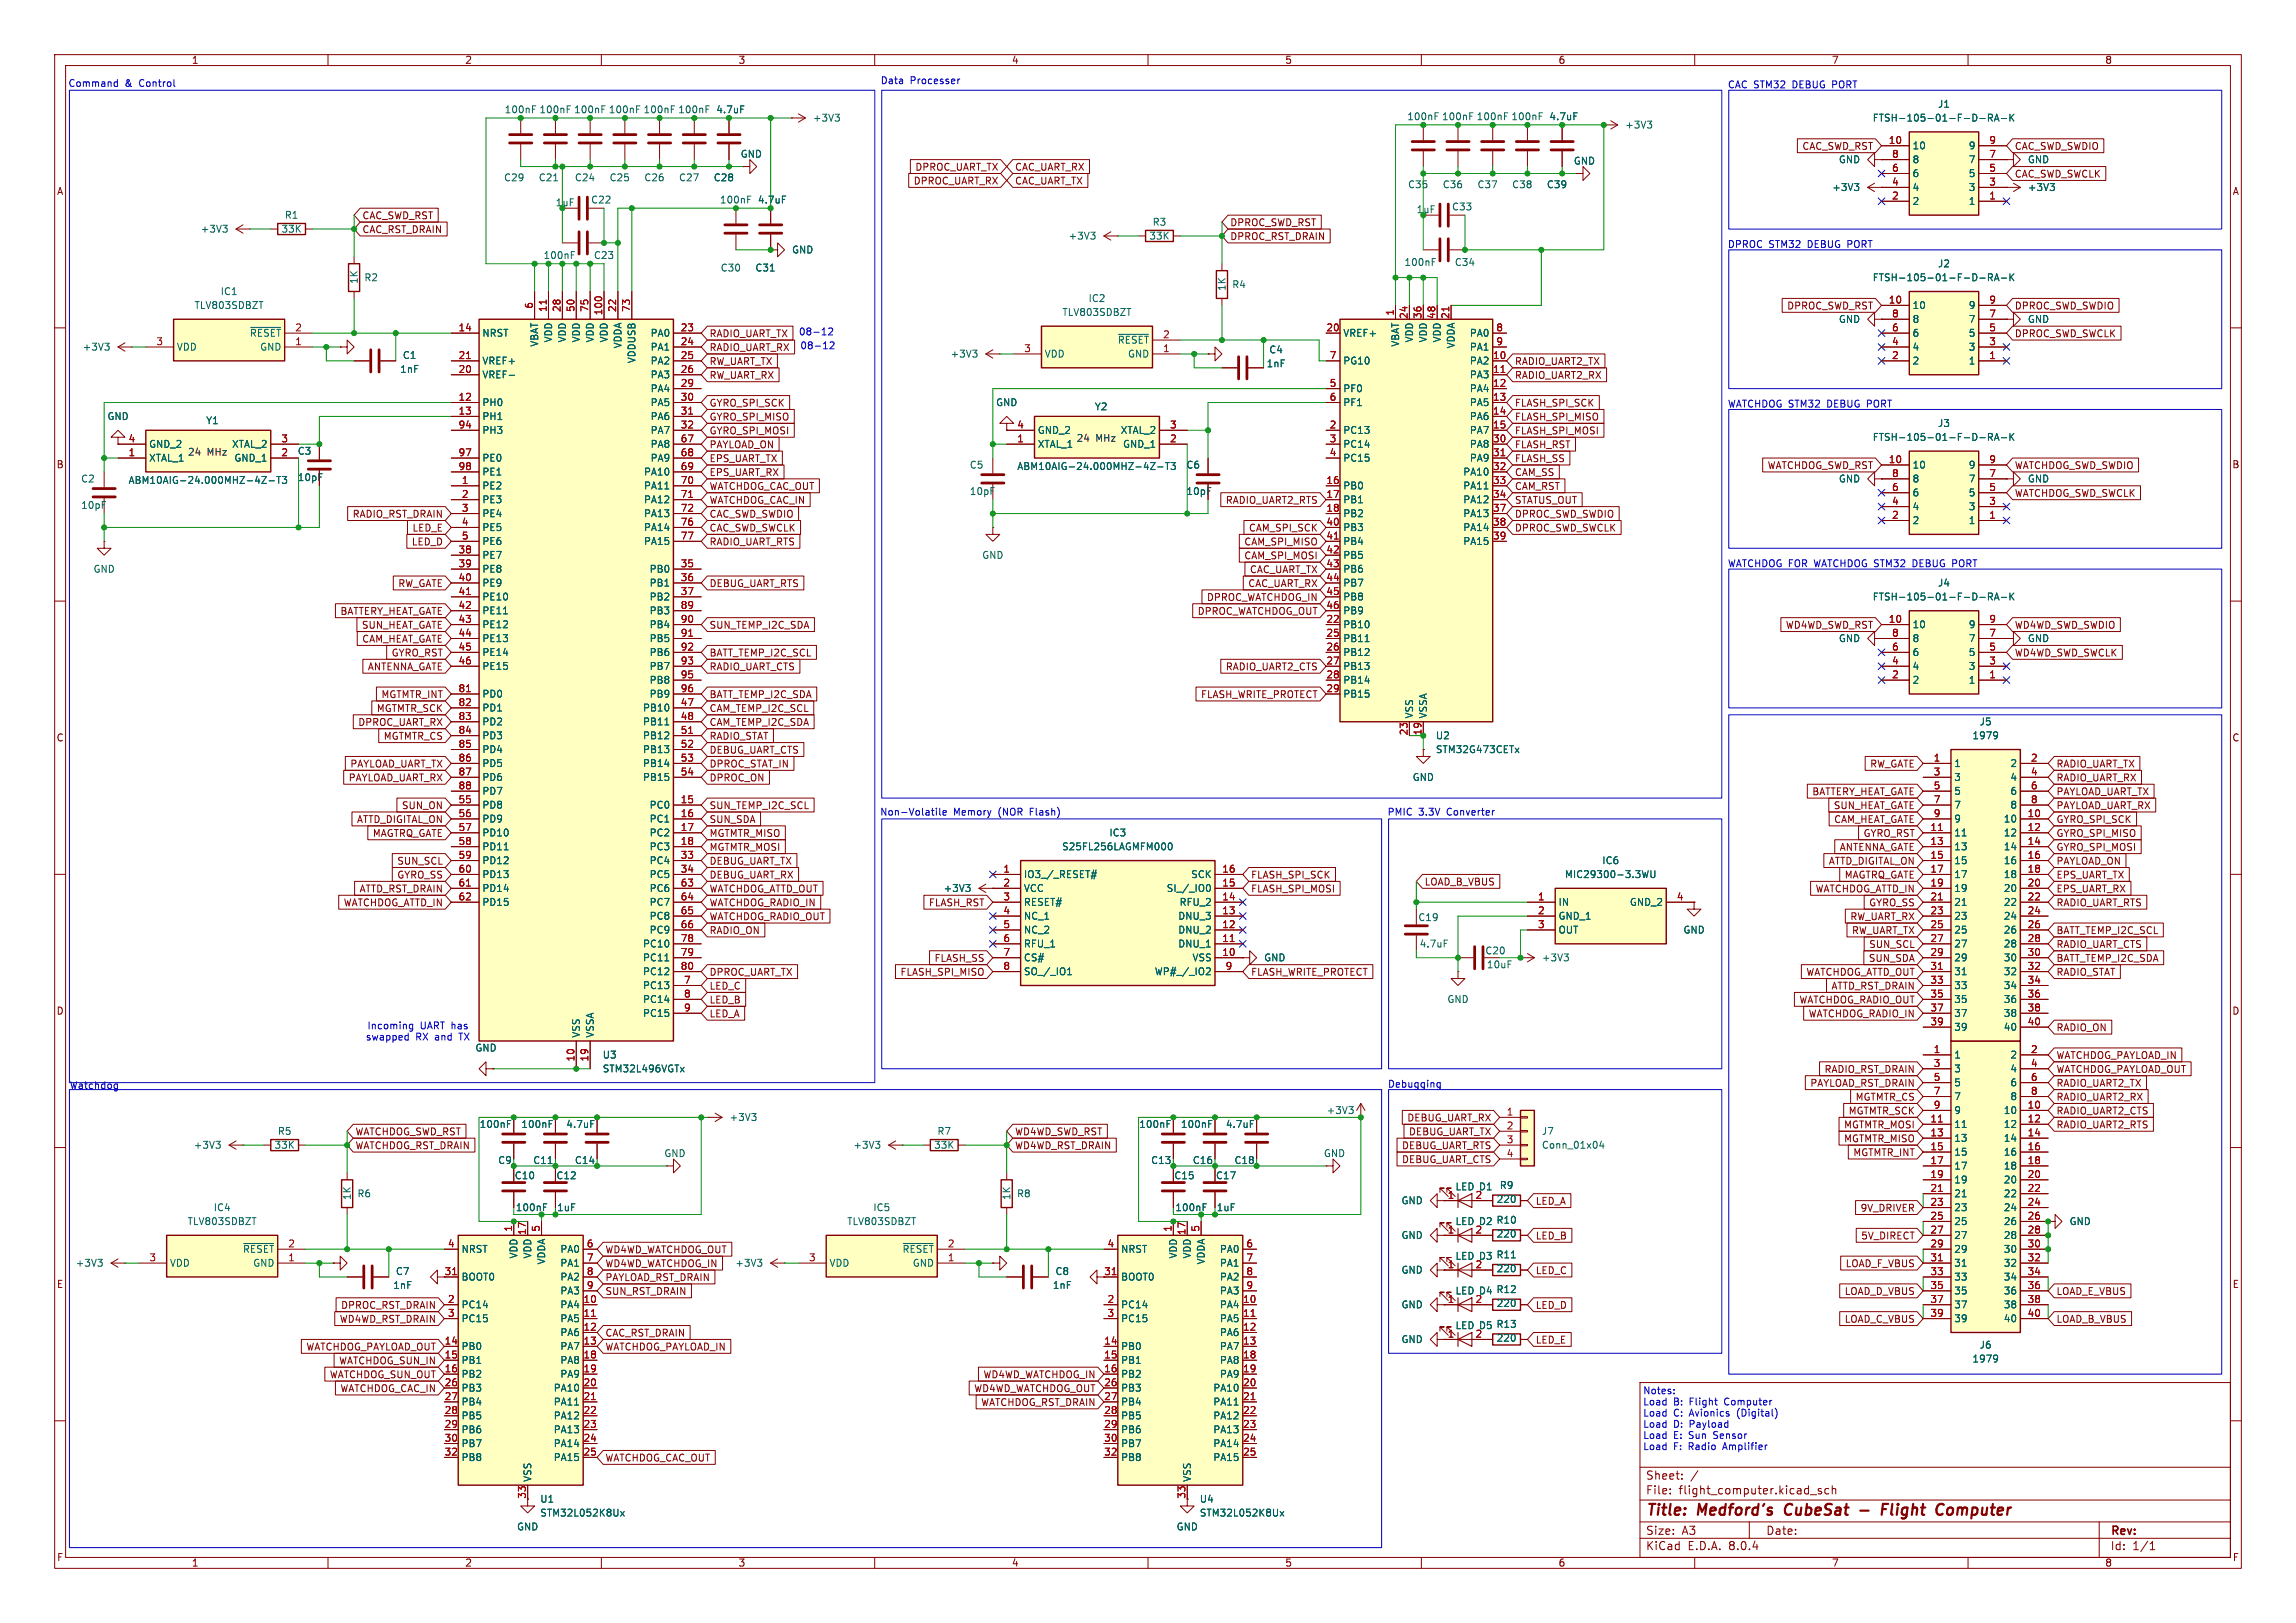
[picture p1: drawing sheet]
<svg xmlns="http://www.w3.org/2000/svg" width="420mm" height="297mm" viewBox="0 0 420 297" stroke-linecap="round" stroke-linejoin="round" font-family="sans-serif">
<defs><g id="words">
<g font-size="2.8" fill="#840000">
<text x="301" y="277.9">Title:</text>
<text x="310.6" y="277.9">Medford's</text>
<text x="327.4" y="277.9">CubeSat</text>
<text x="346.7" y="277.9">Flight</text>
<text x="357.5" y="277.9">Computer</text>
</g>
<g font-size="2.1" fill="#840000">
<text x="301" y="273.7">File:</text>
<text x="301" y="271">Sheet:</text>
<text x="307.1" y="273.7">flight_computer.kicad_sch</text>
<text x="301" y="281.1">Size:</text>
<text x="307.6" y="281.1">A3</text>
<text x="323" y="281.1">Date:</text>
<text x="386" y="281.3">Rev:</text>
<text x="301" y="283.9">KiCad</text>
<text x="308.7" y="283.9">E.D.A.</text>
<text x="316.3" y="283.9">8.0.4</text>
<text x="386" y="283.9">Id:</text>
<text x="390.1" y="283.9">1/1</text>
</g>
<g font-size="1.8" fill="#840000">
<text x="35" y="11.9">1</text>
<text x="85" y="11.9">2</text>
<text x="135" y="11.9">3</text>
<text x="185" y="11.9">4</text>
<text x="235" y="11.9">5</text>
<text x="285" y="11.9">6</text>
<text x="335" y="11.9">7</text>
<text x="385" y="11.9">8</text>
<text x="329.6" y="27.6">CAC_SWD_RST</text>
<text x="368.5" y="27.6">CAC_SWD_SWDIO</text>
<text x="10.3" y="35.9">A</text>
<text x="167" y="34">DPROC_UART_RX</text>
<text x="167.3" y="31.4">DPROC_UART_TX</text>
<text x="185.6" y="34">CAC_UART_TX</text>
<text x="185.6" y="31.4">CAC_UART_RX</text>
<text x="368.5" y="32.7">CAC_SWD_SWCLK</text>
<text x="408.3" y="35.9">A</text>
<text x="66.2" y="40.3">CAC_SWD_RST</text>
<text x="224.9" y="41.6">DPROC_SWD_RST</text>
<text x="66.2" y="42.9">CAC_RST_DRAIN</text>
<text x="224.9" y="44.1">DPROC_RST_DRAIN</text>
<text x="326.8" y="56.8">DPROC_SWD_RST</text>
<text x="368.5" y="56.8">DPROC_SWD_SWDIO</text>
<text x="129.7" y="64.5">RADIO_UART_RX</text>
<text x="129.7" y="61.9">RADIO_UART_TX</text>
<text x="368.5" y="61.9">DPROC_SWD_SWCLK</text>
<text x="129.7" y="67">RW_UART_TX</text>
<text x="129.7" y="69.5">RW_UART_RX</text>
<text x="277" y="69.5">RADIO_UART2_RX</text>
<text x="277" y="67">RADIO_UART2_TX</text>
<text x="129.7" y="74.6">GYRO_SPI_SCK</text>
<text x="129.7" y="77.2">GYRO_SPI_MISO</text>
<text x="277" y="77.2">FLASH_SPI_MISO</text>
<text x="277" y="74.6">FLASH_SPI_SCK</text>
<text x="129.7" y="79.7">GYRO_SPI_MOSI</text>
<text x="129.7" y="82.2">PAYLOAD_ON</text>
<text x="277" y="82.2">FLASH_RST</text>
<text x="277" y="79.7">FLASH_SPI_MOSI</text>
<text x="10.3" y="85.9">B</text>
<text x="129.7" y="89.9">WATCHDOG_CAC_OUT</text>
<text x="129.7" y="84.8">EPS_UART_TX</text>
<text x="129.7" y="87.3">EPS_UART_RX</text>
<text x="277" y="87.3">CAM_SS</text>
<text x="277" y="84.8">FLASH_SS</text>
<text x="277" y="89.9">CAM_RST</text>
<text x="323.2" y="86">WATCHDOG_SWD_RST</text>
<text x="368.5" y="86">WATCHDOG_SWD_SWDIO</text>
<text x="408.2" y="85.9">B</text>
<text x="64.4" y="94.9">RADIO_RST_DRAIN</text>
<text x="129.7" y="94.9">CAC_SWD_SWDIO</text>
<text x="129.7" y="92.4">WATCHDOG_CAC_IN</text>
<text x="224.1" y="92.4">RADIO_UART2_RTS</text>
<text x="277" y="92.4">STATUS_OUT</text>
<text x="277" y="94.9">DPROC_SWD_SWDIO</text>
<text x="368.5" y="91.1">WATCHDOG_SWD_SWCLK</text>
<text x="75.2" y="100">LED_D</text>
<text x="75.4" y="97.5">LED_E</text>
<text x="129.7" y="100">RADIO_UART_RTS</text>
<text x="129.7" y="97.5">CAC_SWD_SWCLK</text>
<text x="227.5" y="100">CAM_SPI_MISO</text>
<text x="228.4" y="97.5">CAM_SPI_SCK</text>
<text x="277" y="97.5">DPROC_SWD_SWCLK</text>
<text x="72.8" y="107.6">RW_GATE</text>
<text x="129.7" y="107.6">DEBUG_UART_RTS</text>
<text x="227.5" y="102.6">CAM_SPI_MOSI</text>
<text x="228.2" y="107.6">CAC_UART_RX</text>
<text x="228.5" y="105.1">CAC_UART_TX</text>
<text x="62.2" y="112.7">BATTERY_HEAT_GATE</text>
<text x="219" y="112.7">DPROC_WATCHDOG_OUT</text>
<text x="220.7" y="110.2">DPROC_WATCHDOG_IN</text>
<text x="66.1" y="115.3">SUN_HEAT_GATE</text>
<text x="66.2" y="117.8">CAM_HEAT_GATE</text>
<text x="129.7" y="115.3">SUN_TEMP_I2C_SDA</text>
<text x="326.6" y="115.3">WD4WD_SWD_RST</text>
<text x="368.5" y="115.3">WD4WD_SWD_SWDIO</text>
<text x="67.2" y="122.9">ANTENNA_GATE</text>
<text x="71.5" y="120.3">GYRO_RST</text>
<text x="129.7" y="120.3">BATT_TEMP_I2C_SCL</text>
<text x="129.7" y="122.9">RADIO_UART_CTS</text>
<text x="224.1" y="122.9">RADIO_UART2_CTS</text>
<text x="368.5" y="120.3">WD4WD_SWD_SWCLK</text>
<text x="68.8" y="130.5">MGTMTR_SCK</text>
<text x="69.7" y="128">MGTMTR_INT</text>
<text x="129.7" y="130.5">CAM_TEMP_I2C_SCL</text>
<text x="129.7" y="128">BATT_TEMP_I2C_SDA</text>
<text x="219.6" y="128">FLASH_WRITE_PROTECT</text>
<text x="10.3" y="135.9">C</text>
<text x="65.4" y="133">DPROC_UART_RX</text>
<text x="70.1" y="135.6">MGTMTR_CS</text>
<text x="129.7" y="133">CAM_TEMP_I2C_SDA</text>
<text x="129.7" y="135.6">RADIO_STAT</text>
<text x="408.2" y="135.9">C</text>
<text x="63.7" y="143.2">PAYLOAD_UART_RX</text>
<text x="64" y="140.7">PAYLOAD_UART_TX</text>
<text x="129.7" y="140.7">DPROC_STAT_IN</text>
<text x="129.7" y="138.1">DEBUG_UART_CTS</text>
<text x="129.7" y="143.2">DPROC_ON</text>
<text x="342" y="140.7">RW_GATE</text>
<text x="376.1" y="140.7">RADIO_UART_TX</text>
<text x="376.1" y="143.2">RADIO_UART_RX</text>
<text x="73.4" y="148.3">SUN_ON</text>
<text x="129.7" y="148.3">SUN_TEMP_I2C_SCL</text>
<text x="331.4" y="145.7">BATTERY_HEAT_GATE</text>
<text x="335.3" y="148.3">SUN_HEAT_GATE</text>
<text x="376.1" y="148.3">PAYLOAD_UART_RX</text>
<text x="376.1" y="145.7">PAYLOAD_UART_TX</text>
<text x="65.2" y="150.8">ATTD_DIGITAL_ON</text>
<text x="68.1" y="153.4">MAGTRQ_GATE</text>
<text x="129.7" y="155.9">MGTMTR_MOSI</text>
<text x="129.7" y="153.4">MGTMTR_MISO</text>
<text x="129.7" y="150.8">SUN_SDA</text>
<text x="335.4" y="150.8">CAM_HEAT_GATE</text>
<text x="336.4" y="155.9">ANTENNA_GATE</text>
<text x="340.8" y="153.4">GYRO_RST</text>
<text x="376.1" y="153.4">GYRO_SPI_MISO</text>
<text x="376.1" y="155.9">GYRO_SPI_MOSI</text>
<text x="376.1" y="150.8">GYRO_SPI_SCK</text>
<text x="72.6" y="158.4">SUN_SCL</text>
<text x="72.6" y="161">GYRO_SS</text>
<text x="129.7" y="158.4">DEBUG_UART_TX</text>
<text x="129.7" y="161">DEBUG_UART_RX</text>
<text x="228.8" y="161">FLASH_SPI_SCK</text>
<text x="334.4" y="158.4">ATTD_DIGITAL_ON</text>
<text x="337.3" y="161">MAGTRQ_GATE</text>
<text x="376.1" y="161">EPS_UART_TX</text>
<text x="376.1" y="158.4">PAYLOAD_ON</text>
<text x="62.8" y="166.1">WATCHDOG_ATTD_IN</text>
<text x="65.7" y="163.5">ATTD_RST_DRAIN</text>
<text x="129.7" y="163.5">WATCHDOG_ATTD_OUT</text>
<text x="129.7" y="166.1">WATCHDOG_RADIO_IN</text>
<text x="169.8" y="166.1">FLASH_RST</text>
<text x="228.8" y="163.5">FLASH_SPI_MOSI</text>
<text x="260.5" y="162.2">LOAD_B_VBUS</text>
<text x="332" y="163.5">WATCHDOG_ATTD_IN</text>
<text x="341.8" y="166.1">GYRO_SS</text>
<text x="376.1" y="163.5">EPS_UART_RX</text>
<text x="376.1" y="166.1">RADIO_UART_RTS</text>
<text x="129.7" y="171.1">RADIO_ON</text>
<text x="129.7" y="168.6">WATCHDOG_RADIO_OUT</text>
<text x="338.4" y="168.6">RW_UART_RX</text>
<text x="338.7" y="171.1">RW_UART_TX</text>
<text x="341.8" y="173.7">SUN_SCL</text>
<text x="376.1" y="173.7">RADIO_UART_CTS</text>
<text x="376.1" y="171.1">BATT_TEMP_I2C_SCL</text>
<text x="129.7" y="178.8">DPROC_UART_TX</text>
<text x="164.6" y="178.8">FLASH_SPI_MISO</text>
<text x="170.8" y="176.2">FLASH_SS</text>
<text x="228.8" y="178.8">FLASH_WRITE_PROTECT</text>
<text x="330.3" y="178.8">WATCHDOG_ATTD_OUT</text>
<text x="341.8" y="176.2">SUN_SDA</text>
<text x="376.1" y="178.8">RADIO_STAT</text>
<text x="376.1" y="176.2">BATT_TEMP_I2C_SDA</text>
<text x="10.3" y="185.9">D</text>
<text x="129.7" y="181.3">LED_C</text>
<text x="129.7" y="183.8">LED_B</text>
<text x="329.1" y="183.8">WATCHDOG_RADIO_OUT</text>
<text x="334.9" y="181.3">ATTD_RST_DRAIN</text>
<text x="408.2" y="185.9">D</text>
<text x="129.7" y="186.4">LED_A</text>
<text x="330.7" y="186.4">WATCHDOG_RADIO_IN</text>
<text x="376.1" y="188.9">RADIO_ON</text>
<text x="333.6" y="196.5">RADIO_RST_DRAIN</text>
<text x="376.1" y="196.5">WATCHDOG_PAYLOAD_OUT</text>
<text x="376.1" y="194">WATCHDOG_PAYLOAD_IN</text>
<text x="331" y="199.1">PAYLOAD_RST_DRAIN</text>
<text x="339.3" y="201.6">MGTMTR_CS</text>
<text x="376.1" y="201.6">RADIO_UART2_RX</text>
<text x="376.1" y="199.1">RADIO_UART2_TX</text>
<text x="64.9" y="208">WATCHDOG_SWD_RST</text>
<text x="185.6" y="208">WD4WD_SWD_RST</text>
<text x="257.3" y="205.4">DEBUG_UART_RX</text>
<text x="257.6" y="208">DEBUG_UART_TX</text>
<text x="337.2" y="209.2">MGTMTR_MISO</text>
<text x="337.2" y="206.7">MGTMTR_MOSI</text>
<text x="338.1" y="204.2">MGTMTR_SCK</text>
<text x="376.1" y="206.7">RADIO_UART2_RTS</text>
<text x="376.1" y="204.2">RADIO_UART2_CTS</text>
<text x="64.9" y="210.5">WATCHDOG_RST_DRAIN</text>
<text x="185.6" y="210.5">WD4WD_RST_DRAIN</text>
<text x="256.4" y="213">DEBUG_UART_CTS</text>
<text x="256.4" y="210.5">DEBUG_UART_RTS</text>
<text x="338.9" y="211.8">MGTMTR_INT</text>
<text x="280.8" y="220.7">LED_A</text>
<text x="340.2" y="221.9">9V_DRIVER</text>
<text x="280.8" y="227">LED_B</text>
<text x="340.4" y="227">5V_DIRECT</text>
<text x="110.6" y="229.6">WD4WD_WATCHDOG_OUT</text>
<text x="110.6" y="232.1">WD4WD_WATCHDOG_IN</text>
<text x="280.8" y="233.4">LED_C</text>
<text x="337.5" y="232.1">LOAD_F_VBUS</text>
<text x="10.3" y="235.9">E</text>
<text x="62.3" y="239.7">DPROC_RST_DRAIN</text>
<text x="110.6" y="237.2">SUN_RST_DRAIN</text>
<text x="110.6" y="234.6">PAYLOAD_RST_DRAIN</text>
<text x="280.8" y="239.7">LED_D</text>
<text x="337.3" y="237.2">LOAD_D_VBUS</text>
<text x="376.1" y="237.2">LOAD_E_VBUS</text>
<text x="408.3" y="235.9">E</text>
<text x="62" y="242.3">WD4WD_RST_DRAIN</text>
<text x="110.6" y="244.8">CAC_RST_DRAIN</text>
<text x="337.3" y="242.3">LOAD_C_VBUS</text>
<text x="376.1" y="242.3">LOAD_B_VBUS</text>
<text x="55.9" y="247.3">WATCHDOG_PAYLOAD_OUT</text>
<text x="61.9" y="249.9">WATCHDOG_SUN_IN</text>
<text x="110.6" y="247.3">WATCHDOG_PAYLOAD_IN</text>
<text x="280.8" y="246.1">LED_E</text>
<text x="60.2" y="252.4">WATCHDOG_SUN_OUT</text>
<text x="62.2" y="255">WATCHDOG_CAC_IN</text>
<text x="178.1" y="255">WD4WD_WATCHDOG_OUT</text>
<text x="179.4" y="257.5">WATCHDOG_RST_DRAIN</text>
<text x="179.8" y="252.4">WD4WD_WATCHDOG_IN</text>
<text x="110.6" y="267.7">WATCHDOG_CAC_OUT</text>
<text x="10.3" y="285.9">F</text>
<text x="35" y="286.9">1</text>
<text x="85" y="286.9">2</text>
<text x="135" y="286.9">3</text>
<text x="185" y="286.9">4</text>
<text x="235" y="286.9">5</text>
<text x="285" y="286.9">6</text>
<text x="335" y="286.9">7</text>
<text x="385" y="286.9">8</text>
<text x="408.3" y="285.9">F</text>
</g>
<g font-size="1.8" fill="#0000c2">
<text x="12.4" y="16.1">Command</text>
<text x="22.8" y="16.1">&amp;</text>
<text x="25.6" y="16.1">Control</text>
<text x="161" y="15.6">Data</text>
<text x="166.5" y="15.6">Processer</text>
<text x="316" y="16.4">CAC STM32</text>
<text x="328" y="16.4">DEBUG PORT</text>
<text x="316" y="45.6">DPROC STM32</text>
<text x="330.8" y="45.6">DEBUG PORT</text>
<text x="146" y="61.6">08-12</text>
<text x="146.3" y="64.1">08-12</text>
<text x="316" y="74.8">WATCHDOG STM32</text>
<text x="334.3" y="74.8">DEBUG PORT</text>
<text x="316" y="104">WATCHDOG FOR WATCHDOG STM32</text>
<text x="350.4" y="104">DEBUG PORT</text>
<text x="160.9" y="149.5">Non-Volatile</text>
<text x="174.4" y="149.5">Memory</text>
<text x="182.7" y="149.5">(NOR</text>
<text x="188.7" y="149.5">Flash)</text>
<text x="253.7" y="149.5">PMIC</text>
<text x="259.5" y="149.5">3.3V</text>
<text x="264.8" y="149.5">Converter</text>
<text x="66.8" y="190.6">swapped</text>
<text x="67.1" y="188.6">Incoming</text>
<text x="76" y="190.6">RX and</text>
<text x="76.9" y="188.6">UART has</text>
<text x="84.3" y="190.6">TX</text>
<text x="12.7" y="199.5">Watchdog</text>
<text x="253.8" y="199.2">Debugging</text>
<text x="300.5" y="255.3">Notes:</text>
<text x="300.5" y="257.4">Load</text>
<text x="306.1" y="257.4">B:</text>
<text x="309.2" y="257.4">Flight</text>
<text x="315.7" y="257.4">Computer</text>
<text x="300.5" y="259.4">Load</text>
<text x="300.5" y="261.5">Load</text>
<text x="300.5" y="263.5">Load</text>
<text x="306.1" y="259.4">C:</text>
<text x="306.1" y="261.5">D:</text>
<text x="306.1" y="263.5">E:</text>
<text x="309.1" y="263.5">Sun</text>
<text x="309.2" y="259.4">Avionics</text>
<text x="309.2" y="261.5">Payload</text>
<text x="313.7" y="263.5">Sensor</text>
<text x="318" y="259.4">(Digital)</text>
<text x="300.5" y="265.6">Load</text>
<text x="306.1" y="265.6">F:</text>
<text x="309" y="265.6">Radio</text>
<text x="315.5" y="265.6">Amplifier</text>
</g>
<g font-size="1.8" fill="#006464">
<text x="92.2" y="20.9">100nF</text>
<text x="98.6" y="20.9">100nF</text>
<text x="104.9" y="20.9">100nF</text>
<text x="111.3" y="20.9">100nF</text>
<text x="117.6" y="20.9">100nF</text>
<text x="124" y="20.9">100nF</text>
<text x="130.9" y="20.9">4.7uF</text>
<text x="148.6" y="22.5">+3V3</text>
<text x="257.3" y="22.2">100nF</text>
<text x="263.7" y="22.2">100nF</text>
<text x="270" y="22.2">100nF</text>
<text x="276.4" y="22.2">100nF</text>
<text x="283.3" y="22.2">4.7uF</text>
<text x="297.2" y="23.7">+3V3</text>
<text x="342.5" y="22.5">FTSH-105-01-F-D-RA-K</text>
<text x="354.4" y="19.9">J1</text>
<text x="135.4" y="29.1">GND</text>
<text x="349.8" y="27.5">10</text>
<text x="360" y="27.5">9</text>
<text x="92.1" y="33.4">C29</text>
<text x="98.5" y="33.4">C21</text>
<text x="105.1" y="33.4">C24</text>
<text x="111.4" y="33.4">C25</text>
<text x="117.8" y="33.4">C26</text>
<text x="124.1" y="33.4">C27</text>
<text x="130.5" y="33.4">C28</text>
<text x="257.5" y="34.6">C35</text>
<text x="263.8" y="34.6">C36</text>
<text x="270.2" y="34.6">C37</text>
<text x="276.5" y="34.6">C38</text>
<text x="282.9" y="34.6">C39</text>
<text x="287.8" y="30.3">GND</text>
<text x="335.1" y="35.2">+3V3</text>
<text x="336.3" y="30.1">GND</text>
<text x="349.8" y="35.2">4</text>
<text x="349.8" y="32.6">6</text>
<text x="349.8" y="30.1">8</text>
<text x="360" y="35.2">3</text>
<text x="360" y="32.6">5</text>
<text x="360" y="30.1">7</text>
<text x="370.9" y="30.1">GND</text>
<text x="370.9" y="35.2">+3V3</text>
<text x="52" y="40.2">R1</text>
<text x="108" y="37.4">C22</text>
<text x="131.6" y="37.4">100nF</text>
<text x="138.5" y="37.4">4.7uF</text>
<text x="210.7" y="41.5">R3</text>
<text x="265.5" y="38.7">C33</text>
<text x="349.8" y="37.7">2</text>
<text x="360" y="37.7">1</text>
<text x="36.6" y="42.8">+3V3</text>
<text x="51.4" y="42.8">33K</text>
<text x="99.3" y="47.6">100nF</text>
<text x="108.5" y="47.6">C23</text>
<text x="144.8" y="46.6">GND</text>
<text x="195.4" y="44">+3V3</text>
<text x="210.1" y="44">33K</text>
<text x="65.6" y="52.1" transform="rotate(-90 65.6 52.1)">1K</text>
<text x="66.6" y="51.7">R2</text>
<text x="131.7" y="49.9">C30</text>
<text x="138.1" y="49.9">C31</text>
<text x="224.4" y="53.3" transform="rotate(-90 224.4 53.3)">1K</text>
<text x="225.3" y="52.9">R4</text>
<text x="256.8" y="48.9">100nF</text>
<text x="266" y="48.9">C34</text>
<text x="342.5" y="51.7">FTSH-105-01-F-D-RA-K</text>
<text x="354.4" y="49.1">J2</text>
<text x="35.5" y="56.7">TLV803SDBZT</text>
<text x="40.3" y="54.2">IC1</text>
<text x="194.2" y="58">TLV803SDBZT</text>
<text x="199" y="55.5">IC2</text>
<text x="336.3" y="59.3">GND</text>
<text x="349.8" y="56.7">10</text>
<text x="349.8" y="59.3">8</text>
<text x="360" y="59.3">7</text>
<text x="360" y="56.7">9</text>
<text x="370.9" y="59.3">GND</text>
<text x="15" y="64.4">+3V3</text>
<text x="32.3" y="64.4">VDD</text>
<text x="45.6" y="61.8">~{RESET}</text>
<text x="47.5" y="64.4">GND</text>
<text x="73.6" y="65.9">C1</text>
<text x="88.1" y="61.8">NRST</text>
<text x="98.7" y="63.5" transform="rotate(-90 98.7 63.5)">VBAT</text>
<text x="101.2" y="62.8" transform="rotate(-90 101.2 62.8)">VDD</text>
<text x="103.7" y="62.8" transform="rotate(-90 103.7 62.8)">VDD</text>
<text x="106.3" y="62.8" transform="rotate(-90 106.3 62.8)">VDD</text>
<text x="108.8" y="62.8" transform="rotate(-90 108.8 62.8)">VDD</text>
<text x="111.4" y="62.8" transform="rotate(-90 111.4 62.8)">VDD</text>
<text x="113.9" y="63.8" transform="rotate(-90 113.9 63.8)">VDDA</text>
<text x="118.9" y="61.8">PA0</text>
<text x="118.9" y="64.4">PA1</text>
<text x="173.8" y="65.6">+3V3</text>
<text x="191" y="65.6">VDD</text>
<text x="204.4" y="63.1">~{RESET}</text>
<text x="206.2" y="65.6">GND</text>
<text x="232.1" y="64.9">C4</text>
<text x="245.6" y="61.8">VREF+</text>
<text x="256.1" y="63.5" transform="rotate(-90 256.1 63.5)">VBAT</text>
<text x="258.7" y="62.8" transform="rotate(-90 258.7 62.8)">VDD</text>
<text x="261.2" y="62.8" transform="rotate(-90 261.2 62.8)">VDD</text>
<text x="263.8" y="62.8" transform="rotate(-90 263.8 62.8)">VDD</text>
<text x="266.3" y="63.8" transform="rotate(-90 266.3 63.8)">VDDA</text>
<text x="268.8" y="61.8">PA0</text>
<text x="268.8" y="64.4">PA1</text>
<text x="349.8" y="64.4">4</text>
<text x="349.8" y="61.8">6</text>
<text x="360" y="64.4">3</text>
<text x="360" y="61.8">5</text>
<text x="73.1" y="68.4">1nF</text>
<text x="88.1" y="69.4">VREF-</text>
<text x="88.1" y="66.9">VREF+</text>
<text x="116.4" y="66.6" transform="rotate(-90 116.4 66.6)">VDDUSB</text>
<text x="118.9" y="66.9">PA2</text>
<text x="118.9" y="69.4">PA3</text>
<text x="118.9" y="72">PA4</text>
<text x="231.6" y="67.4">1nF</text>
<text x="245.6" y="72">PF0</text>
<text x="245.6" y="66.9">PG10</text>
<text x="268.8" y="66.9">PA2</text>
<text x="268.8" y="69.4">PA3</text>
<text x="268.8" y="72">PA4</text>
<text x="349.8" y="66.9">2</text>
<text x="360" y="66.9">1</text>
<text x="19.6" y="77.1">GND</text>
<text x="37.6" y="77.8">Y1</text>
<text x="88.1" y="74.5">PH0</text>
<text x="88.1" y="77.1">PH1</text>
<text x="118.9" y="74.5">PA5</text>
<text x="118.9" y="77.1">PA6</text>
<text x="182.1" y="74.5">GND</text>
<text x="200.2" y="75.3">Y2</text>
<text x="245.6" y="74.5">PF1</text>
<text x="268.8" y="74.5">PA5</text>
<text x="268.8" y="77.1">PA6</text>
<text x="27.2" y="82.1">GND_2</text>
<text x="42.3" y="82.1">XTAL_2</text>
<text x="54.4" y="83.4">C3</text>
<text x="88.1" y="79.6">PH3</text>
<text x="118.9" y="79.6">PA7</text>
<text x="118.9" y="82.1">PA8</text>
<text x="189.7" y="82.1">XTAL_1</text>
<text x="189.7" y="79.6">GND_2</text>
<text x="204.9" y="79.6">XTAL_2</text>
<text x="205.3" y="82.1">GND_1</text>
<text x="245.6" y="79.6">PC13</text>
<text x="245.6" y="82.1">PC14</text>
<text x="268.8" y="79.6">PA7</text>
<text x="268.8" y="82.1">PA8</text>
<text x="342.5" y="80.9">FTSH-105-01-F-D-RA-K</text>
<text x="354.4" y="78.3">J3</text>
<text x="14.7" y="88.5">C2</text>
<text x="23.4" y="88.7">ABM10AIG-24.000MHZ-4Z-T3</text>
<text x="27.2" y="84.7">XTAL_1</text>
<text x="42.8" y="84.7">GND_1</text>
<text x="54.4" y="88.2">10pF</text>
<text x="88.1" y="89.8">PE2</text>
<text x="88.1" y="84.7">PE0</text>
<text x="88.1" y="87.2">PE1</text>
<text x="117.7" y="87.2">PA10</text>
<text x="117.7" y="89.8">PA11</text>
<text x="118.9" y="84.7">PA9</text>
<text x="177.3" y="86">C5</text>
<text x="186" y="86.2">ABM10AIG-24.000MHZ-4Z-T3</text>
<text x="216.9" y="86">C6</text>
<text x="245.6" y="89.8">PB0</text>
<text x="245.6" y="84.7">PC15</text>
<text x="267.6" y="87.2">PA10</text>
<text x="267.6" y="89.8">PA11</text>
<text x="268.8" y="84.7">PA9</text>
<text x="336.3" y="88.5">GND</text>
<text x="349.8" y="86">10</text>
<text x="349.8" y="88.5">8</text>
<text x="360" y="88.5">7</text>
<text x="360" y="86">9</text>
<text x="370.9" y="88.5">GND</text>
<text x="14.7" y="93.3">10pF</text>
<text x="88.1" y="92.3">PE3</text>
<text x="88.1" y="94.8">PE4</text>
<text x="117.7" y="92.3">PA12</text>
<text x="117.7" y="94.8">PA13</text>
<text x="177.3" y="90.8">10pF</text>
<text x="216.9" y="90.8">10pF</text>
<text x="245.6" y="92.3">PB1</text>
<text x="245.6" y="94.8">PB2</text>
<text x="267.6" y="92.3">PA12</text>
<text x="267.6" y="94.8">PA13</text>
<text x="349.8" y="93.6">4</text>
<text x="349.8" y="91">6</text>
<text x="360" y="93.6">3</text>
<text x="360" y="91">5</text>
<text x="88.1" y="97.4">PE5</text>
<text x="88.1" y="99.9">PE6</text>
<text x="117.7" y="97.4">PA14</text>
<text x="117.7" y="99.9">PA15</text>
<text x="245.6" y="97.4">PB3</text>
<text x="245.6" y="99.9">PB4</text>
<text x="267.6" y="97.4">PA14</text>
<text x="267.6" y="99.9">PA15</text>
<text x="349.8" y="96.1">2</text>
<text x="360" y="96.1">1</text>
<text x="17" y="105">GND</text>
<text x="88.1" y="102.5">PE7</text>
<text x="88.1" y="105">PE8</text>
<text x="88.1" y="107.5">PE9</text>
<text x="118.7" y="105">PB0</text>
<text x="118.7" y="107.5">PB1</text>
<text x="179.6" y="102.5">GND</text>
<text x="245.6" y="102.5">PB5</text>
<text x="245.6" y="105">PB6</text>
<text x="245.6" y="107.5">PB7</text>
<text x="354.4" y="107.5">J4</text>
<text x="88.1" y="110.1">PE10</text>
<text x="88.1" y="112.6">PE11</text>
<text x="118.7" y="110.1">PB2</text>
<text x="118.7" y="112.6">PB3</text>
<text x="245.6" y="110.1">PB8</text>
<text x="245.6" y="112.6">PB9</text>
<text x="342.5" y="110.1">FTSH-105-01-F-D-RA-K</text>
<text x="88.1" y="115.2">PE12</text>
<text x="88.1" y="117.7">PE13</text>
<text x="118.7" y="115.2">PB4</text>
<text x="118.7" y="117.7">PB5</text>
<text x="245.6" y="115.2">PB10</text>
<text x="245.6" y="117.7">PB11</text>
<text x="336.3" y="117.7">GND</text>
<text x="349.8" y="115.2">10</text>
<text x="349.8" y="117.7">8</text>
<text x="360" y="117.7">7</text>
<text x="360" y="115.2">9</text>
<text x="370.9" y="117.7">GND</text>
<text x="88.1" y="120.2">PE14</text>
<text x="88.1" y="122.8">PE15</text>
<text x="118.7" y="120.2">PB6</text>
<text x="118.7" y="122.8">PB7</text>
<text x="118.7" y="125.3">PB8</text>
<text x="245.6" y="120.2">PB12</text>
<text x="245.6" y="122.8">PB13</text>
<text x="245.6" y="125.3">PB14</text>
<text x="349.8" y="125.3">2</text>
<text x="349.8" y="122.8">4</text>
<text x="349.8" y="120.2">6</text>
<text x="360" y="125.3">1</text>
<text x="360" y="122.8">3</text>
<text x="360" y="120.2">5</text>
<text x="88.1" y="127.9">PD0</text>
<text x="88.1" y="130.4">PD1</text>
<text x="117.5" y="130.4">PB10</text>
<text x="118.7" y="127.9">PB9</text>
<text x="245.6" y="127.9">PB15</text>
<text x="258.7" y="131.6" transform="rotate(-90 258.7 131.6)">VSS</text>
<text x="261.2" y="131.6" transform="rotate(-90 261.2 131.6)">VSSA</text>
<text x="88.1" y="132.9">PD2</text>
<text x="88.1" y="135.5">PD3</text>
<text x="117.5" y="132.9">PB11</text>
<text x="117.5" y="135.5">PB12</text>
<text x="262.6" y="135.5">U2</text>
<text x="360.7" y="135.5">1979</text>
<text x="362" y="132.9">J5</text>
<text x="88.1" y="138">PD4</text>
<text x="88.1" y="140.6">PD5</text>
<text x="88.1" y="143.1">PD6</text>
<text x="117.5" y="138">PB13</text>
<text x="117.5" y="140.6">PB14</text>
<text x="117.5" y="143.1">PB15</text>
<text x="258.3" y="143.1">GND</text>
<text x="262.6" y="138">STM32G473CETx</text>
<text x="357.4" y="140.6">1</text>
<text x="357.4" y="143.1">3</text>
<text x="367.6" y="140.6">2</text>
<text x="367.6" y="143.1">4</text>
<text x="88.1" y="148.2">PD8</text>
<text x="88.1" y="145.6">PD7</text>
<text x="118.7" y="148.2">PC0</text>
<text x="357.4" y="145.6">5</text>
<text x="357.4" y="148.2">7</text>
<text x="367.6" y="145.6">6</text>
<text x="367.6" y="148.2">8</text>
<text x="88.1" y="150.7">PD9</text>
<text x="88.1" y="153.3">PD10</text>
<text x="88.1" y="155.8">PD11</text>
<text x="118.7" y="150.7">PC1</text>
<text x="118.7" y="153.3">PC2</text>
<text x="118.7" y="155.8">PC3</text>
<text x="194.2" y="155.8">S25FL256LAGMFM000</text>
<text x="202.8" y="153.3">IC3</text>
<text x="357.4" y="153.3">11</text>
<text x="357.4" y="155.8">13</text>
<text x="357.4" y="150.7">9</text>
<text x="366.4" y="150.7">10</text>
<text x="366.4" y="153.3">12</text>
<text x="366.4" y="155.8">14</text>
<text x="88.1" y="158.3">PD12</text>
<text x="88.1" y="160.9">PD13</text>
<text x="118.7" y="158.3">PC4</text>
<text x="118.7" y="160.9">PC5</text>
<text x="187.2" y="160.9">IO3_/_RESET#</text>
<text x="217.8" y="160.9">SCK</text>
<text x="286.2" y="160.9">MIC29300-3.3WU</text>
<text x="293" y="158.3">IC6</text>
<text x="357.4" y="158.3">15</text>
<text x="357.4" y="160.9">17</text>
<text x="366.4" y="158.3">16</text>
<text x="366.4" y="160.9">18</text>
<text x="88.1" y="163.4">PD14</text>
<text x="88.1" y="166">PD15</text>
<text x="118.7" y="163.4">PC6</text>
<text x="118.7" y="166">PC7</text>
<text x="172.5" y="163.4">+3V3</text>
<text x="187.2" y="163.4">VCC</text>
<text x="187.2" y="166">RESET#</text>
<text x="213.3" y="163.4">SI_/_IO0</text>
<text x="215.7" y="166">RFU_2</text>
<text x="285" y="166">IN</text>
<text x="298" y="166">GND_2</text>
<text x="357.4" y="163.4">19</text>
<text x="357.4" y="166">21</text>
<text x="366.4" y="163.4">20</text>
<text x="366.4" y="166">22</text>
<text x="117.5" y="173.6">PC10</text>
<text x="118.7" y="168.5">PC8</text>
<text x="118.7" y="171">PC9</text>
<text x="187.2" y="168.5">NC_1</text>
<text x="187.2" y="171">NC_2</text>
<text x="187.2" y="173.6">RFU_1</text>
<text x="215.4" y="173.6">DNU_1</text>
<text x="215.4" y="171">DNU_2</text>
<text x="215.4" y="168.5">DNU_3</text>
<text x="259.3" y="168.8">C19</text>
<text x="259.6" y="173.6">4.7uF</text>
<text x="285" y="168.5">GND_1</text>
<text x="285" y="171">OUT</text>
<text x="307.8" y="171">GND</text>
<text x="357.4" y="168.5">23</text>
<text x="357.4" y="171">25</text>
<text x="357.4" y="173.6">27</text>
<text x="366.4" y="168.5">24</text>
<text x="366.4" y="171">26</text>
<text x="366.4" y="173.6">28</text>
<text x="117.5" y="176.1">PC11</text>
<text x="117.5" y="178.7">PC12</text>
<text x="187.2" y="176.1">CS#</text>
<text x="187.2" y="178.7">SO_/_IO1</text>
<text x="211.1" y="178.7">WP#_/_IO2</text>
<text x="218" y="176.1">VSS</text>
<text x="231.1" y="176.1">GND</text>
<text x="271.6" y="174.9">C20</text>
<text x="271.9" y="177.4">10uF</text>
<text x="282" y="176.1">+3V3</text>
<text x="357.4" y="176.1">29</text>
<text x="357.4" y="178.7">31</text>
<text x="366.4" y="176.1">30</text>
<text x="366.4" y="178.7">32</text>
<text x="117.5" y="181.2">PC13</text>
<text x="117.5" y="183.7">PC14</text>
<text x="264.7" y="183.7">GND</text>
<text x="357.4" y="181.2">33</text>
<text x="357.4" y="183.7">35</text>
<text x="366.4" y="181.2">34</text>
<text x="366.4" y="183.7">36</text>
<text x="106.3" y="190" transform="rotate(-90 106.3 190)">VSS</text>
<text x="108.8" y="190" transform="rotate(-90 108.8 190)">VSSA</text>
<text x="117.5" y="186.3">PC15</text>
<text x="357.4" y="186.3">37</text>
<text x="357.4" y="188.8">39</text>
<text x="366.4" y="186.3">38</text>
<text x="366.4" y="188.8">40</text>
<text x="86.9" y="192.6">GND</text>
<text x="110.2" y="193.9">U3</text>
<text x="110.2" y="196.4">STM32L496VGTx</text>
<text x="357.4" y="193.9">1</text>
<text x="357.4" y="196.4">3</text>
<text x="367.6" y="193.9">2</text>
<text x="367.6" y="196.4">4</text>
<text x="357.4" y="199">5</text>
<text x="357.4" y="201.5">7</text>
<text x="367.6" y="199">6</text>
<text x="367.6" y="201.5">8</text>
<text x="50.7" y="207.9">R5</text>
<text x="87.6" y="206.6">100nF</text>
<text x="95.3" y="206.6">100nF</text>
<text x="103.5" y="206.6">4.7uF</text>
<text x="133.4" y="205.3">+3V3</text>
<text x="171.4" y="207.9">R7</text>
<text x="208.3" y="206.6">100nF</text>
<text x="215.9" y="206.6">100nF</text>
<text x="224.1" y="206.6">4.7uF</text>
<text x="242.6" y="204.1">+3V3</text>
<text x="282" y="207.9">J7</text>
<text x="357.4" y="206.6">11</text>
<text x="357.4" y="209.1">13</text>
<text x="357.4" y="204.1">9</text>
<text x="366.4" y="204.1">10</text>
<text x="366.4" y="206.6">12</text>
<text x="366.4" y="209.1">14</text>
<text x="35.3" y="210.4">+3V3</text>
<text x="50.1" y="210.4">33K</text>
<text x="91" y="213.2">C9</text>
<text x="97.4" y="213.2">C11</text>
<text x="105.1" y="213.2">C14</text>
<text x="121.4" y="211.9">GND</text>
<text x="156" y="210.4">+3V3</text>
<text x="170.8" y="210.4">33K</text>
<text x="210.5" y="213.2">C13</text>
<text x="218.1" y="213.2">C16</text>
<text x="225.7" y="213.2">C18</text>
<text x="242.1" y="211.9">GND</text>
<text x="282" y="210.4">Conn_01x04</text>
<text x="357.4" y="211.7">15</text>
<text x="357.4" y="214.2">17</text>
<text x="366.4" y="211.7">16</text>
<text x="366.4" y="214.2">18</text>
<text x="39" y="221.8">IC4</text>
<text x="64.4" y="219.7" transform="rotate(-90 64.4 219.7)">1K</text>
<text x="65.3" y="219.3">R6</text>
<text x="94.1" y="216">C10</text>
<text x="94.2" y="221.8">100nF</text>
<text x="101.7" y="216">C12</text>
<text x="101.8" y="221.8">1uF</text>
<text x="159.6" y="221.8">IC5</text>
<text x="185" y="219.7" transform="rotate(-90 185 219.7)">1K</text>
<text x="185.9" y="219.3">R8</text>
<text x="214.7" y="216">C15</text>
<text x="214.9" y="221.8">100nF</text>
<text x="222.3" y="216">C17</text>
<text x="222.5" y="221.8">1uF</text>
<text x="256.3" y="220.6">GND</text>
<text x="266.1" y="218">LED D1</text>
<text x="273.7" y="220.3">220</text>
<text x="274.2" y="217.8">R9</text>
<text x="357.4" y="216.8">19</text>
<text x="357.4" y="219.3">21</text>
<text x="357.4" y="221.8">23</text>
<text x="366.4" y="216.8">20</text>
<text x="366.4" y="219.3">22</text>
<text x="366.4" y="221.8">24</text>
<text x="34.2" y="224.4">TLV803SDBZT</text>
<text x="154.9" y="224.4">TLV803SDBZT</text>
<text x="256.3" y="226.9">GND</text>
<text x="266.1" y="224.4">LED D2 R10</text>
<text x="273.7" y="226.7">220</text>
<text x="357.4" y="224.4">25</text>
<text x="357.4" y="226.9">27</text>
<text x="366.4" y="224.4">26</text>
<text x="366.4" y="226.9">28</text>
<text x="378.5" y="224.4">GND</text>
<text x="13.8" y="232">+3V3</text>
<text x="31" y="232">VDD</text>
<text x="44.3" y="229.5">~{RESET}</text>
<text x="46.2" y="232">GND</text>
<text x="72.3" y="233.5">C7</text>
<text x="84.3" y="229.5">NRST</text>
<text x="94.8" y="230.4" transform="rotate(-90 94.8 230.4)">VDD</text>
<text x="97.4" y="230.4" transform="rotate(-90 97.4 230.4)">VDD</text>
<text x="99.9" y="231.5" transform="rotate(-90 99.9 231.5)">VDDA</text>
<text x="102.4" y="229.5">PA0</text>
<text x="102.4" y="232">PA1</text>
<text x="134.4" y="232">+3V3</text>
<text x="151.6" y="232">VDD</text>
<text x="165" y="229.5">~{RESET}</text>
<text x="166.9" y="232">GND</text>
<text x="193" y="233.5">C8</text>
<text x="205" y="229.5">NRST</text>
<text x="215.5" y="230.4" transform="rotate(-90 215.5 230.4)">VDD</text>
<text x="218" y="230.4" transform="rotate(-90 218 230.4)">VDD</text>
<text x="220.6" y="231.5" transform="rotate(-90 220.6 231.5)">VDDA</text>
<text x="223.1" y="229.5">PA0</text>
<text x="223.1" y="232">PA1</text>
<text x="256.3" y="233.3">GND</text>
<text x="266.1" y="230.7">LED D3 R11</text>
<text x="273.7" y="233">220</text>
<text x="357.4" y="229.5">29</text>
<text x="357.4" y="232">31</text>
<text x="366.4" y="229.5">30</text>
<text x="366.4" y="232">32</text>
<text x="71.8" y="236.1">1nF</text>
<text x="84.3" y="239.6">PC14</text>
<text x="84.3" y="234.5">BOOT0</text>
<text x="102.4" y="239.6">PA4</text>
<text x="102.4" y="234.5">PA2</text>
<text x="102.4" y="237.1">PA3</text>
<text x="192.5" y="236.1">1nF</text>
<text x="205" y="239.6">PC14</text>
<text x="205" y="234.5">BOOT0</text>
<text x="223.1" y="239.6">PA4</text>
<text x="223.1" y="234.5">PA2</text>
<text x="223.1" y="237.1">PA3</text>
<text x="256.3" y="239.6">GND</text>
<text x="266.1" y="237.1">LED D4 R12</text>
<text x="273.7" y="239.4">220</text>
<text x="357.4" y="234.5">33</text>
<text x="357.4" y="237.1">35</text>
<text x="357.4" y="239.6">37</text>
<text x="366.4" y="234.5">34</text>
<text x="366.4" y="237.1">36</text>
<text x="366.4" y="239.6">38</text>
<text x="84.3" y="242.2">PC15</text>
<text x="102.4" y="242.2">PA5</text>
<text x="102.4" y="244.7">PA6</text>
<text x="205" y="242.2">PC15</text>
<text x="223.1" y="242.2">PA5</text>
<text x="223.1" y="244.7">PA6</text>
<text x="256.3" y="246">GND</text>
<text x="266.1" y="243.4">LED D5 R13</text>
<text x="273.7" y="245.7">220</text>
<text x="357.4" y="242.2">39</text>
<text x="366.4" y="242.2">40</text>
<text x="84.3" y="247.2">PB0</text>
<text x="84.3" y="249.8">PB1</text>
<text x="102.4" y="247.2">PA7</text>
<text x="102.4" y="249.8">PA8</text>
<text x="205" y="247.2">PB0</text>
<text x="205" y="249.8">PB1</text>
<text x="223.1" y="247.2">PA7</text>
<text x="223.1" y="249.8">PA8</text>
<text x="360.7" y="249.5">1979</text>
<text x="362" y="247">J6</text>
<text x="84.3" y="252.3">PB2</text>
<text x="84.3" y="254.9">PB3</text>
<text x="84.3" y="257.4">PB4</text>
<text x="101.2" y="254.9">PA10</text>
<text x="101.2" y="257.4">PA11</text>
<text x="102.4" y="252.3">PA9</text>
<text x="205" y="252.3">PB2</text>
<text x="205" y="254.9">PB3</text>
<text x="205" y="257.4">PB4</text>
<text x="221.8" y="254.9">PA10</text>
<text x="221.8" y="257.4">PA11</text>
<text x="223.1" y="252.3">PA9</text>
<text x="84.3" y="259.9">PB5</text>
<text x="84.3" y="262.5">PB6</text>
<text x="101.2" y="259.9">PA12</text>
<text x="101.2" y="262.5">PA13</text>
<text x="205" y="259.9">PB5</text>
<text x="205" y="262.5">PB6</text>
<text x="221.8" y="259.9">PA12</text>
<text x="221.8" y="262.5">PA13</text>
<text x="84.3" y="265">PB7</text>
<text x="84.3" y="267.6">PB8</text>
<text x="101.2" y="265">PA14</text>
<text x="101.2" y="267.6">PA15</text>
<text x="205" y="265">PB7</text>
<text x="205" y="267.6">PB8</text>
<text x="221.8" y="265">PA14</text>
<text x="221.8" y="267.6">PA15</text>
<text x="97.4" y="271.3" transform="rotate(-90 97.4 271.3)">VSS</text>
<text x="98.7" y="275.2">U1</text>
<text x="218" y="271.3" transform="rotate(-90 218 271.3)">VSS</text>
<text x="219.4" y="275.2">U4</text>
<text x="94.5" y="280.3">GND</text>
<text x="98.7" y="277.7">STM32L052K8Ux</text>
<text x="215.1" y="280.3">GND</text>
<text x="219.4" y="277.7">STM32L052K8Ux</text>
</g>
<g font-size="1.8" fill="#a90000">
<text x="345.4" y="26.4">10</text>
<text x="346" y="29">8</text>
<text x="363.8" y="29">7</text>
<text x="363.8" y="26.4">9</text>
<text x="346" y="34">4</text>
<text x="346" y="31.5">6</text>
<text x="363.8" y="34">3</text>
<text x="363.8" y="31.5">5</text>
<text x="346" y="36.6">2</text>
<text x="363.8" y="36.6">1</text>
<text x="97.5" y="56.6" transform="rotate(-90 97.5 56.6)">6</text>
<text x="100.1" y="57.2" transform="rotate(-90 100.1 57.2)">11</text>
<text x="102.6" y="57.2" transform="rotate(-90 102.6 57.2)">28</text>
<text x="105.2" y="57.2" transform="rotate(-90 105.2 57.2)">50</text>
<text x="107.7" y="57.2" transform="rotate(-90 107.7 57.2)">75</text>
<text x="110.2" y="57.8" transform="rotate(-90 110.2 57.8)">100</text>
<text x="112.8" y="57.2" transform="rotate(-90 112.8 57.2)">22</text>
<text x="115.3" y="57.2" transform="rotate(-90 115.3 57.2)">73</text>
<text x="255" y="57.9" transform="rotate(-90 255 57.9)">1</text>
<text x="257.6" y="58.5" transform="rotate(-90 257.6 58.5)">24</text>
<text x="260.1" y="58.5" transform="rotate(-90 260.1 58.5)">36</text>
<text x="262.6" y="58.5" transform="rotate(-90 262.6 58.5)">48</text>
<text x="265.2" y="58.5" transform="rotate(-90 265.2 58.5)">21</text>
<text x="345.4" y="55.6">10</text>
<text x="346" y="58.2">8</text>
<text x="363.8" y="58.2">7</text>
<text x="363.8" y="55.6">9</text>
<text x="28.5" y="63.2">3</text>
<text x="53.9" y="63.2">1</text>
<text x="53.9" y="60.7">2</text>
<text x="83.8" y="60.7">14</text>
<text x="83.8" y="65.8">21</text>
<text x="124.4" y="60.7">23</text>
<text x="124.4" y="63.2">24</text>
<text x="124.4" y="65.8">25</text>
<text x="187.3" y="64.5">3</text>
<text x="212.7" y="64.5">1</text>
<text x="212.7" y="62">2</text>
<text x="242.5" y="60.7">20</text>
<text x="243.1" y="65.8">7</text>
<text x="273" y="65.8">10</text>
<text x="273.6" y="60.7">8</text>
<text x="273.6" y="63.2">9</text>
<text x="346" y="65.8">2</text>
<text x="346" y="63.2">4</text>
<text x="346" y="60.7">6</text>
<text x="363.8" y="65.8">1</text>
<text x="363.8" y="63.2">3</text>
<text x="363.8" y="60.7">5</text>
<text x="83.8" y="68.3">20</text>
<text x="124.4" y="68.3">26</text>
<text x="124.4" y="70.9">29</text>
<text x="243.1" y="70.9">5</text>
<text x="273" y="68.3">11</text>
<text x="273" y="70.9">12</text>
<text x="83.8" y="73.4">12</text>
<text x="83.8" y="75.9">13</text>
<text x="124.4" y="73.4">30</text>
<text x="124.4" y="75.9">31</text>
<text x="243.1" y="73.4">6</text>
<text x="273" y="73.4">13</text>
<text x="273" y="75.9">14</text>
<text x="23.4" y="83.6">1</text>
<text x="23.4" y="81">4</text>
<text x="51.4" y="83.6">2</text>
<text x="51.4" y="81">3</text>
<text x="83.8" y="78.5">94</text>
<text x="83.8" y="83.6">97</text>
<text x="124.4" y="78.5">32</text>
<text x="124.4" y="81">67</text>
<text x="124.4" y="83.6">68</text>
<text x="186" y="81">1</text>
<text x="186" y="78.5">4</text>
<text x="213.9" y="81">2</text>
<text x="213.9" y="78.5">3</text>
<text x="243.1" y="78.5">2</text>
<text x="243.1" y="81">3</text>
<text x="243.1" y="83.6">4</text>
<text x="273" y="78.5">15</text>
<text x="273" y="81">30</text>
<text x="273" y="83.6">31</text>
<text x="83.8" y="86.1">98</text>
<text x="84.4" y="88.6">1</text>
<text x="124.4" y="86.1">69</text>
<text x="124.4" y="88.6">70</text>
<text x="242.5" y="88.6">16</text>
<text x="273" y="86.1">32</text>
<text x="273" y="88.6">33</text>
<text x="345.4" y="84.8">10</text>
<text x="346" y="89.9">6</text>
<text x="346" y="87.4">8</text>
<text x="363.8" y="89.9">5</text>
<text x="363.8" y="87.4">7</text>
<text x="363.8" y="84.8">9</text>
<text x="84.4" y="91.2">2</text>
<text x="84.4" y="93.7">3</text>
<text x="124.4" y="91.2">71</text>
<text x="124.4" y="93.7">72</text>
<text x="242.5" y="91.2">17</text>
<text x="242.5" y="93.7">18</text>
<text x="273" y="91.2">34</text>
<text x="273" y="93.7">37</text>
<text x="346" y="95">2</text>
<text x="346" y="92.5">4</text>
<text x="363.8" y="95">1</text>
<text x="363.8" y="92.5">3</text>
<text x="83.8" y="101.3">38</text>
<text x="84.4" y="96.3">4</text>
<text x="84.4" y="98.8">5</text>
<text x="124.4" y="96.3">76</text>
<text x="124.4" y="98.8">77</text>
<text x="242.5" y="96.3">40</text>
<text x="242.5" y="98.8">41</text>
<text x="242.5" y="101.3">42</text>
<text x="273" y="96.3">38</text>
<text x="273" y="98.8">39</text>
<text x="83.8" y="103.9">39</text>
<text x="83.8" y="106.4">40</text>
<text x="124.4" y="103.9">35</text>
<text x="124.4" y="106.4">36</text>
<text x="242.5" y="103.9">43</text>
<text x="242.5" y="106.4">44</text>
<text x="83.8" y="109">41</text>
<text x="83.8" y="111.5">42</text>
<text x="124.4" y="109">37</text>
<text x="124.4" y="111.5">89</text>
<text x="242.5" y="109">45</text>
<text x="242.5" y="111.5">46</text>
<text x="83.8" y="114">43</text>
<text x="83.8" y="116.6">44</text>
<text x="83.8" y="119.1">45</text>
<text x="124.4" y="114">90</text>
<text x="124.4" y="116.6">91</text>
<text x="124.4" y="119.1">92</text>
<text x="242.5" y="114">22</text>
<text x="242.5" y="116.6">25</text>
<text x="242.5" y="119.1">26</text>
<text x="345.4" y="114">10</text>
<text x="346" y="119.1">6</text>
<text x="346" y="116.6">8</text>
<text x="363.8" y="119.1">5</text>
<text x="363.8" y="116.6">7</text>
<text x="363.8" y="114">9</text>
<text x="83.8" y="121.7">46</text>
<text x="124.4" y="121.7">93</text>
<text x="124.4" y="124.2">95</text>
<text x="242.5" y="121.7">27</text>
<text x="242.5" y="124.2">28</text>
<text x="346" y="124.2">2</text>
<text x="346" y="121.7">4</text>
<text x="363.8" y="124.2">1</text>
<text x="363.8" y="121.7">3</text>
<text x="83.8" y="126.7">81</text>
<text x="83.8" y="129.3">82</text>
<text x="83.8" y="131.8">83</text>
<text x="124.4" y="129.3">47</text>
<text x="124.4" y="131.8">48</text>
<text x="124.4" y="126.7">96</text>
<text x="242.5" y="126.7">29</text>
<text x="83.8" y="134.4">84</text>
<text x="83.8" y="136.9">85</text>
<text x="124.4" y="134.4">51</text>
<text x="124.4" y="136.9">52</text>
<text x="257.6" y="134.7" transform="rotate(-90 257.6 134.7)">23</text>
<text x="260.1" y="134.7" transform="rotate(-90 260.1 134.7)">19</text>
<text x="83.8" y="139.4">86</text>
<text x="83.8" y="142">87</text>
<text x="124.4" y="139.4">53</text>
<text x="124.4" y="142">54</text>
<text x="353.6" y="139.4">1</text>
<text x="353.6" y="142">3</text>
<text x="371.4" y="139.4">2</text>
<text x="371.4" y="142">4</text>
<text x="83.8" y="147.1">55</text>
<text x="83.8" y="149.6">56</text>
<text x="83.8" y="144.5">88</text>
<text x="124.4" y="147.1">15</text>
<text x="124.4" y="149.6">16</text>
<text x="353.6" y="144.5">5</text>
<text x="353.6" y="147.1">7</text>
<text x="353.6" y="149.6">9</text>
<text x="370.8" y="149.6">10</text>
<text x="371.4" y="144.5">6</text>
<text x="371.4" y="147.1">8</text>
<text x="83.8" y="152.1">57</text>
<text x="83.8" y="154.7">58</text>
<text x="124.4" y="152.1">17</text>
<text x="124.4" y="154.7">18</text>
<text x="353" y="152.1">11</text>
<text x="353" y="154.7">13</text>
<text x="370.8" y="152.1">12</text>
<text x="370.8" y="154.7">14</text>
<text x="83.8" y="157.2">59</text>
<text x="83.8" y="159.8">60</text>
<text x="124.4" y="157.2">33</text>
<text x="124.4" y="159.8">34</text>
<text x="183.4" y="159.8">1</text>
<text x="223.5" y="159.8">16</text>
<text x="353" y="157.2">15</text>
<text x="353" y="159.8">17</text>
<text x="370.8" y="157.2">16</text>
<text x="370.8" y="159.8">18</text>
<text x="83.8" y="162.3">61</text>
<text x="83.8" y="164.8">62</text>
<text x="124.4" y="162.3">63</text>
<text x="124.4" y="164.8">64</text>
<text x="124.4" y="167.4">65</text>
<text x="183.4" y="162.3">2</text>
<text x="183.4" y="164.8">3</text>
<text x="183.4" y="167.4">4</text>
<text x="223.5" y="167.4">13</text>
<text x="223.5" y="164.8">14</text>
<text x="223.5" y="162.3">15</text>
<text x="281.2" y="164.8">1</text>
<text x="281.2" y="167.4">2</text>
<text x="306.6" y="164.8">4</text>
<text x="353" y="162.3">19</text>
<text x="353" y="164.8">21</text>
<text x="353" y="167.4">23</text>
<text x="370.8" y="162.3">20</text>
<text x="370.8" y="164.8">22</text>
<text x="370.8" y="167.4">24</text>
<text x="124.4" y="169.9">66</text>
<text x="124.4" y="172.5">78</text>
<text x="183.4" y="169.9">5</text>
<text x="183.4" y="172.5">6</text>
<text x="223.5" y="172.5">11</text>
<text x="223.5" y="169.9">12</text>
<text x="281.2" y="169.9">3</text>
<text x="353" y="169.9">25</text>
<text x="353" y="172.5">27</text>
<text x="370.8" y="169.9">26</text>
<text x="370.8" y="172.5">28</text>
<text x="124.4" y="175">79</text>
<text x="124.4" y="177.5">80</text>
<text x="183.4" y="175">7</text>
<text x="183.4" y="177.5">8</text>
<text x="223.5" y="175">10</text>
<text x="224.1" y="177.5">9</text>
<text x="353" y="175">29</text>
<text x="353" y="177.5">31</text>
<text x="370.8" y="175">30</text>
<text x="370.8" y="177.5">32</text>
<text x="125" y="180.1">7</text>
<text x="125" y="182.6">8</text>
<text x="125" y="185.2">9</text>
<text x="353" y="180.1">33</text>
<text x="353" y="182.6">35</text>
<text x="353" y="185.2">37</text>
<text x="370.8" y="180.1">34</text>
<text x="370.8" y="182.6">36</text>
<text x="370.8" y="185.2">38</text>
<text x="353" y="187.7">39</text>
<text x="370.8" y="187.7">40</text>
<text x="105.2" y="194.4" transform="rotate(-90 105.2 194.4)">10</text>
<text x="107.7" y="194.4" transform="rotate(-90 107.7 194.4)">19</text>
<text x="353.6" y="192.8">1</text>
<text x="353.6" y="195.3">3</text>
<text x="353.6" y="197.9">5</text>
<text x="371.4" y="192.8">2</text>
<text x="371.4" y="195.3">4</text>
<text x="371.4" y="197.9">6</text>
<text x="353.6" y="200.4">7</text>
<text x="353.6" y="202.9">9</text>
<text x="370.8" y="202.9">10</text>
<text x="371.4" y="200.4">8</text>
<text x="275.5" y="204.2">1</text>
<text x="275.5" y="206.8">2</text>
<text x="275.5" y="209.3">3</text>
<text x="353" y="205.5">11</text>
<text x="353" y="208">13</text>
<text x="370.8" y="205.5">12</text>
<text x="370.8" y="208">14</text>
<text x="275.5" y="211.8">4</text>
<text x="353" y="210.6">15</text>
<text x="353" y="213.1">17</text>
<text x="353" y="215.6">19</text>
<text x="370.8" y="210.6">16</text>
<text x="370.8" y="213.1">18</text>
<text x="370.8" y="215.6">20</text>
<text x="264.7" y="219.5">1</text>
<text x="269.8" y="219.5">2</text>
<text x="353" y="218.2">21</text>
<text x="353" y="220.7">23</text>
<text x="370.8" y="218.2">22</text>
<text x="370.8" y="220.7">24</text>
<text x="93.7" y="225.5" transform="rotate(-90 93.7 225.5)">1</text>
<text x="96.3" y="226.1" transform="rotate(-90 96.3 226.1)">17</text>
<text x="98.8" y="225.5" transform="rotate(-90 98.8 225.5)">5</text>
<text x="214.4" y="225.5" transform="rotate(-90 214.4 225.5)">1</text>
<text x="216.9" y="226.1" transform="rotate(-90 216.9 226.1)">17</text>
<text x="219.5" y="225.5" transform="rotate(-90 219.5 225.5)">5</text>
<text x="264.7" y="225.8">1</text>
<text x="269.8" y="225.8">2</text>
<text x="353" y="223.3">25</text>
<text x="353" y="225.8">27</text>
<text x="370.8" y="223.3">26</text>
<text x="370.8" y="225.8">28</text>
<text x="27.2" y="230.9">3</text>
<text x="52.6" y="230.9">1</text>
<text x="52.6" y="228.3">2</text>
<text x="81.2" y="233.4">31</text>
<text x="81.8" y="228.3">4</text>
<text x="107.2" y="228.3">6</text>
<text x="107.2" y="230.9">7</text>
<text x="107.2" y="233.4">8</text>
<text x="147.9" y="230.9">3</text>
<text x="173.3" y="230.9">1</text>
<text x="173.3" y="228.3">2</text>
<text x="201.9" y="233.4">31</text>
<text x="202.5" y="228.3">4</text>
<text x="227.9" y="228.3">6</text>
<text x="227.9" y="230.9">7</text>
<text x="227.9" y="233.4">8</text>
<text x="264.7" y="232.2">1</text>
<text x="269.8" y="232.2">2</text>
<text x="353" y="228.3">29</text>
<text x="353" y="230.9">31</text>
<text x="353" y="233.4">33</text>
<text x="370.8" y="228.3">30</text>
<text x="370.8" y="230.9">32</text>
<text x="370.8" y="233.4">34</text>
<text x="81.8" y="238.5">2</text>
<text x="106.6" y="238.5">10</text>
<text x="107.2" y="236">9</text>
<text x="202.5" y="238.5">2</text>
<text x="227.3" y="238.5">10</text>
<text x="227.9" y="236">9</text>
<text x="264.7" y="238.5">1</text>
<text x="269.8" y="238.5">2</text>
<text x="353" y="236">35</text>
<text x="353" y="238.5">37</text>
<text x="370.8" y="236">36</text>
<text x="370.8" y="238.5">38</text>
<text x="81.8" y="241">3</text>
<text x="106.6" y="241">11</text>
<text x="106.6" y="243.6">12</text>
<text x="202.5" y="241">3</text>
<text x="227.3" y="241">11</text>
<text x="227.3" y="243.6">12</text>
<text x="264.7" y="244.9">1</text>
<text x="269.8" y="244.9">2</text>
<text x="353" y="241">39</text>
<text x="370.8" y="241">40</text>
<text x="81.2" y="246.1">14</text>
<text x="81.2" y="248.7">15</text>
<text x="81.2" y="251.2">16</text>
<text x="106.6" y="246.1">13</text>
<text x="106.6" y="248.7">18</text>
<text x="106.6" y="251.2">19</text>
<text x="201.9" y="246.1">14</text>
<text x="201.9" y="248.7">15</text>
<text x="201.9" y="251.2">16</text>
<text x="227.3" y="246.1">13</text>
<text x="227.3" y="248.7">18</text>
<text x="227.3" y="251.2">19</text>
<text x="81.2" y="253.7">26</text>
<text x="81.2" y="256.3">27</text>
<text x="106.6" y="253.7">20</text>
<text x="106.6" y="256.3">21</text>
<text x="201.9" y="253.7">26</text>
<text x="201.9" y="256.3">27</text>
<text x="227.3" y="253.7">20</text>
<text x="227.3" y="256.3">21</text>
<text x="81.2" y="258.8">28</text>
<text x="81.2" y="261.4">29</text>
<text x="81.2" y="263.9">30</text>
<text x="106.6" y="258.8">22</text>
<text x="106.6" y="261.4">23</text>
<text x="106.6" y="263.9">24</text>
<text x="201.9" y="258.8">28</text>
<text x="201.9" y="261.4">29</text>
<text x="201.9" y="263.9">30</text>
<text x="227.3" y="258.8">22</text>
<text x="227.3" y="261.4">23</text>
<text x="227.3" y="263.9">24</text>
<text x="81.2" y="266.4">32</text>
<text x="106.6" y="266.4">25</text>
<text x="201.9" y="266.4">32</text>
<text x="227.3" y="266.4">25</text>
<text x="96.3" y="274.4" transform="rotate(-90 96.3 274.4)">33</text>
<text x="216.9" y="274.4" transform="rotate(-90 216.9 274.4)">33</text>
</g>
<g font-size="1.8" fill="#009600">
<text x="101.6" y="37.9">1uF</text>
<text x="259" y="39.2">1uF</text>
</g>
<g font-size="1.8" fill="#0f0f0f">
<text x="34.3" y="83.5">24</text>
<text x="37.9" y="83.5">MHz</text>
<text x="196.8" y="80.9">24</text>
<text x="200.4" y="80.9">MHz</text>
</g>
</g></defs>
<g fill="none" stroke="#840000" stroke-width=".18">
<path d="M10 10h400v277h-400zM12 12h396v273h-396zM60 10v2M110 10v2M160 10v2M210 10v2M260 10v2M310 10v2M360 10v2M101.6 21.6v2.8M101.6 26.4v2.8M102.9 38.1h2.8"/>
<path d="M107.7 38.1h2.8M107.9 21.6v2.8M107.9 26.4v2.8M10 60h2M102.9 44.5h2.8M107.7 44.5h2.8M408 60h2M180.3 64.8l1.3 .7M180.3 64.8h2.6M181.6 64l-1.3 .8M182.9 64.8h.1M223.5 67.3h2.8"/>
<path d="M228.3 67.3h2.8M10 110h2M408 110h2M260.3 137.2v1.2h1.3l-1.3 1.3-1.2-1.3h1.2M260.3 137.2h.1M10 160h2M408 160h2M10 210h2M222.2 204.5v2.8M222.2 209.3v2.8M248.9 204.5h.1M248.9 201.9l-.7 1.3"/>
<path d="M248.9 201.9v2.6M248.9 201.9l.8 1.3M271.8 219.7h1.2M278.1 219.7h1.3M408 210h2M181.6 231.1h1.3v-1.2l1.2 1.2-1.2 1.3v-1.3M181.6 231.1h.1M263.4 237.2v-.7h.8h-.8l1.5 1.5M263.4 224.5v-.7h.8h-.8l1.5 1.5M264.2 226.1h8.8M264.2 238.8h8.8M264.7 237.2v-.7h.7h-.7l1.5 1.5"/>
<path d="M264.7 224.5v-.7h.7h-.7l1.5 1.5M278.1 226.1h1.3M278.1 238.8h1.3M10 260h2M262.9 245.1v-1.3l-1.3 1.3 1.3 1.3v-1.3h1.3M263.4 243.6v-.8h.8h-.8l1.5 1.5M264.2 245.1h.1M264.2 245.1h7.6M264.7 243.6v-.8h.7h-.7l1.5 1.5M300 253h108v32h-108zM408 260h2M300 278.5h108"/>
<path d="M300 274.5h108M300 268.5h108M305.5 273.2v.2M305.5 272.5v.1M307.7 270.5v.2M307.7 269.8v.1M310.6 269.1l-1.3 1.9M320 278.5v3M331.2 273.5h1.1M333.2 272.5l-.4-.1-.2 .2 .1 .2 .5 .2v.3h-.6M334.5 272.5l-.4-.1-.3 .3v.4l.1 .2h.6M335.2 272.5l.2-.1 .3 .1 .1 .9"/>
<path d="M335.2 271.9v1.5M384 278.5v6.5M60 285v2M110 285v2M160 285v2M210 285v2M260 285v2M300 281.5h108M310 285v2M360 285v2M393.3 283.6h.9M393.3 282.5l.4-.4v1.5"/>
</g>
<path d="M326.8 275.5a1.26 1.26 0 0 0 0 1.6M340.3 276.4h1.5M344.3 276.2h.7M345.4 275.2h-1l-.2 2M355.2 275.2l.4 .2M356.9 275.9a.62 .62 0 0 0-.7 .4v.7a.52 .52 0 0 0 .8 .1" fill="none" stroke="#840000" stroke-width=".4"/>
<path d="M99.6 24.6h4M99.6 26.2h4M105.9 36.1v4M105.9 24.6h4.1M105.9 26.2h4.1M107.4 36.1v4M105.9 42.4v4.1M107.4 42.4v4.1M226.6 65.3v4M228.1 65.3v4M220.2 207.5h4.1M220.2 209h4.1" fill="none" stroke="#840000" stroke-width=".51"/>
<path d="M273 218.7h5.1v2h-5.1zM273 225h5.1v2.1h-5.1zM273 237.7h5.1v2.1h-5.1z" fill="none" stroke="#840000" stroke-width=".25"/>
<g fill="none" stroke="#006464" stroke-width=".18">
<path d="M103.8 20h.4M103.8 19.4h.6M110.1 20h.4M110.1 19.4h.6M101.3 33.1h.7M104.5 46.7h.4M104.5 46h.6M177.9 64.1h.8l-.4 .5M178.5 64.6l.2 .2v.3l-.2 .2M221.1 205.7h.4M221.1 205h.6M246.7 202.5h.8l-.4 .5"/>
<path d="M247.3 203l.2 .2v.3l-.2 .3"/>
</g>
<path d="M266.7 238.8l2.5-1.3v2.5zM266.7 226.1l2.5-1.3v2.5zM266.7 224.8v2.5M266.7 237.5v2.5M266.7 245.1l2.5-1.3v2.6zM266.7 243.8v2.6" fill="none" stroke="#840000" stroke-width=".2"/>
<path d="M190.5 59.7h20.3v7.6h-20.3z" fill="#ffffc2"/>
<path d="M190.5 59.7h20.3v7.6h-20.3zM209.5 42.2h5.1v2h-5.1zM183.1 215.9h2.1v5.1h-2.1zM273 244.1h5.1v2h-5.1z" fill="none" stroke="#840000" stroke-width=".25"/>
<g fill="none" stroke="#840000" stroke-width=".18">
<path d="M201.9 43.2h2.6M201.9 43.2l1.3 .7M203.2 42.4l-1.3 .8M204.5 43.2h.1M208.3 43.2h1.2M214.6 43.2h1.3M185.4 64.8h5.1M210.8 64.8h5.1M210.8 62.2h5.1M221 64.8h1.2v-1.3l1.3 1.3-1.3 1.2v-1.2M221 64.8h.1M184.1 214.6v1.3"/>
<path d="M184.1 221v1.2M271.8 245.1h1.2M278.1 245.1h1.3"/>
</g>
<path d="M199.5 42.5h.8l-.4 .5M200.1 43l.2 .2v.3l-.2 .3M206.1 56.5h.8M204.6 61.2h5.5" fill="none" stroke="#006464" stroke-width=".18"/>
<path d="M189.2 76.2h22.9v7.6h-22.9z" fill="#ffffc2"/>
<path d="M222.5 49.5h2v5.1h-2zM189.2 76.2h22.9v7.6h-22.9zM62.5 215.9h2v5.1h-2z" fill="none" stroke="#840000" stroke-width=".25"/>
<g fill="none" stroke="#840000" stroke-width=".18">
<path d="M223.5 48.3v1.2M223.5 54.6v1.3M184.1 77.5h1.3l-1.3-1.3-1.2 1.3h1.2v1.2M184.1 78.7h.1M184.1 78.7h5.1M212.1 78.7h5.1M181.6 96.5v1.3h1.3l-1.3 1.3-1.3-1.3h1.3M181.6 96.5h.1M181.6 83.8v2.8M181.6 88.6v2.8M184.1 81.3h5.1M212.1 81.3h5.1"/>
<path d="M63.5 214.6v1.3M63.5 221v1.2M374.6 223.5h1.3v-1.3l1.3 1.3-1.3 1.3v-1.3M374.6 223.5h.1"/>
</g>
<path d="M210.5 84.7h.8l-.8 1.2h.8M211.8 85.4h1M213.2 84.7h.7M213.5 84.7v1.2M214.2 84.7h.8l-.4 .4 .3 .2v.5l-.1 .1-.6-.1" fill="none" stroke="#006464" stroke-width=".18"/>
<path d="M179.6 88.4h4M179.6 86.9h4" fill="none" stroke="#840000" stroke-width=".51"/>
<path d="M356.9 190.5h12.7v53.3h-12.7z" fill="#ffffc2"/>
<path d="M356.9 190.5h12.7v53.3h-12.7z" fill="none" stroke="#840000" stroke-width=".25"/>
<g fill="none" stroke="#840000" stroke-width=".18">
<path d="M351.8 193h5.1M351.8 195.6h5.1M351.8 198.1h5.1M369.6 193h5M369.6 195.6h5M369.6 198.1h5M351.8 203.2h5.1M351.8 205.7h5.1M351.8 208.3h5.1M351.8 210.8h5.1M351.8 213.4h5.1M351.8 215.9h5.1"/>
<path d="M351.8 218.4h5.1M351.8 200.7h5.1M369.6 203.2h5M369.6 205.7h5M369.6 208.3h5M369.6 210.8h5M369.6 213.4h5M369.6 215.9h5M369.6 218.4h5M369.6 200.7h5M351.8 221h5.1M351.8 223.5h5.1"/>
<path d="M351.8 226.1h5.1M351.8 228.6h5.1M351.8 231.1h5.1M351.8 233.7h5.1M351.8 236.2h5.1M351.8 238.8h5.1M369.6 221h5M369.6 223.5h5M369.6 226.1h5M369.6 228.6h5M369.6 231.1h5M369.6 233.7h5"/>
<path d="M369.6 236.2h5M369.6 238.8h5M351.8 241.3h5.1M369.6 241.3h5"/>
</g>
<path d="M358.9 206.3h.8M358.9 219h.8M358.9 231.7h.8M365.2 248l.2 .2a.94 .94 0 0 1-.2 1M365.4 248.5l-.2 .3" fill="none" stroke="#006464" stroke-width=".18"/>
<path d="M354.6 205.3h.7M354.6 218h.7M354.6 230.7h.7" fill="none" stroke="#a90000" stroke-width=".18"/>
<path d="M356.9 137.2h12.7v53.3h-12.7z" fill="#ffffc2"/>
<path d="M356.9 137.2h12.7v53.3h-12.7zM49.5 208.5h5.1v2.1h-5.1z" fill="none" stroke="#840000" stroke-width=".25"/>
<g fill="none" stroke="#840000" stroke-width=".18">
<path d="M351.8 139.7h5.1M369.6 139.7h5M351.8 149.9h5.1M351.8 152.4h5.1M351.8 154.9h5.1M351.8 157.5h5.1M351.8 142.2h5.1M351.8 144.8h5.1M351.8 147.3h5.1M369.6 149.9h5M369.6 152.4h5M369.6 154.9h5"/>
<path d="M369.6 157.5h5M369.6 142.2h5M369.6 144.8h5M369.6 147.3h5M351.8 160h5.1M351.8 162.6h5.1M351.8 165.1h5.1M351.8 167.6h5.1M351.8 170.2h5.1M351.8 172.7h5.1M351.8 175.3h5.1M351.8 177.8h5.1"/>
<path d="M369.6 160h5M369.6 162.6h5M369.6 165.1h5M369.6 167.6h5M369.6 170.2h5M369.6 172.7h5M369.6 175.3h5M369.6 177.8h5M351.8 180.3h5.1M351.8 182.9h5.1M351.8 185.4h5.1M351.8 188h5.1"/>
<path d="M369.6 180.3h5M369.6 182.9h5M369.6 185.4h5M369.6 188h5M48.3 209.6h1.2M54.6 209.6h1.3"/>
</g>
<path d="M365.2 133.9l.2 .3a.94 .94 0 0 1-.2 .9M365.4 134.5l-.2 .2M358.9 153h.8M358.9 165.7h.8M358.9 178.4h.8" fill="none" stroke="#006464" stroke-width=".18"/>
<path d="M354.6 152h.7M354.6 164.7h.7M354.6 177.4h.7" fill="none" stroke="#a90000" stroke-width=".18"/>
<path d="M284.5 162.6h20.3v10.1h-20.3z" fill="#ffffc2"/>
<path d="M284.5 162.6h20.3v10.1h-20.3z" fill="none" stroke="#840000" stroke-width=".25"/>
<path d="M278.1 175.3h.1M278.1 175.3h2.6M279.4 165.1h5.1M279.4 167.6h5.1M279.4 170.2h5.1M279.4 174.5l1.3 .8M280.7 175.3l-1.3 .7M304.8 165.1h5.1M309.9 165.1v1.3h1.2l-1.2 1.2-1.3-1.2h1.3M309.9 165.1h.1" fill="none" stroke="#840000" stroke-width=".18"/>
<path d="M301.5 159.3l-.3 1.3-.2-.9-.3 .9M302 159.3v1.1l.2 .2 .4-.1 .1-.1v-1.1M286.1 174.6h.8l-.4 .5M286.6 175.1l.3 .2v.3l-.3 .2" fill="none" stroke="#006464" stroke-width=".18"/>
<path d="M30.5 226.1h20.3v7.6h-20.3z" fill="#ffffc2"/>
<path d="M30.5 226.1h20.3v7.6h-20.3z" fill="none" stroke="#840000" stroke-width=".25"/>
<g fill="none" stroke="#840000" stroke-width=".18">
<path d="M342.9 29.2v-1.3l-1.3 1.3 1.3 1.3v-1.3h1.3M344.2 29.2h.1M259.1 166.4v2.8M259.1 171.2v2.8M266.7 177.8v1.3h1.3l-1.3 1.2-1.3-1.2h1.3M266.7 177.8h.1M266.7 175.3h2.8M41.9 209.6l1.3 .7M41.9 209.6h2.5M43.2 208.8l-1.3 .8M44.4 209.6h.1M214.6 204.5v2.8"/>
<path d="M214.6 209.3v2.8M214.6 213.4v2.8M214.6 218.2v2.8M263.4 218.2v-.8h.8h-.8l1.5 1.5M264.2 219.7h7.6M264.7 218.2v-.8h.7h-.7l1.5 1.5M25.4 231.1h5.1M50.8 231.1h5.1M50.8 228.6h5.1M61 231.1h1.2v-1.2l1.3 1.2-1.3 1.3v-1.3M61 231.1h.1M63.5 233.7h2.8"/>
<path d="M68.3 233.7h2.8M80 233.7v-1.3l-1.3 1.3 1.3 1.2v-1.2h1.3M184.1 233.7h2.8M189 233.7h2.8M200.7 233.7v-1.3l-1.3 1.3 1.3 1.2v-1.2h1.2M217.2 274.3v1.3h1.2l-1.2 1.3-1.3-1.3h1.3"/>
</g>
<path d="M264.2 172h.6M39.5 208.9h.8l-.4 .4M40 209.3l.3 .3v.3l-.3 .2M213.5 205.7h.4M213.5 205h.6M44.6 227.6h5.5M46.1 222.8h.7M220.1 220.9h.4M220.1 220.3h.6" fill="none" stroke="#006464" stroke-width=".18"/>
<path d="M257 170.9h4.1M257 169.4h4.1M269.7 173.2v4.1M271.3 173.2v4.1M212.6 207.5h4.1M212.6 209h4.1M212.6 216.4h4.1M212.6 217.9h4.1M66.5 231.6v4.1M68.1 231.6v4.1M187.2 231.6v4.1M188.7 231.6v4.1" fill="none" stroke="#840000" stroke-width=".51"/>
<path d="M266.7 219.7l2.5-1.3v2.6zM266.7 218.4v2.6" fill="none" stroke="#840000" stroke-width=".2"/>
<path d="M204.5 226.1h22.8v45.7h-22.8z" fill="#ffffc2"/>
<path d="M204.5 226.1h22.8v45.7h-22.8z" fill="none" stroke="#840000" stroke-width=".25"/>
<g fill="none" stroke="#840000" stroke-width=".18">
<path d="M201.9 238.8h2.6M201.9 233.7h2.6M201.9 228.6h2.6M214.6 223.5v2.6M217.2 223.5v2.6M219.7 223.5v2.6M227.3 238.8h2.6M227.3 233.7h2.6M227.3 228.6h2.6M227.3 231.1h2.6M227.3 236.2h2.6M201.9 241.3h2.6"/>
<path d="M201.9 246.4h2.6M201.9 248.9h2.6M201.9 251.5h2.6M201.9 254h2.6M201.9 256.5h2.6M201.9 259.1h2.6M227.3 241.3h2.6M227.3 243.8h2.6M227.3 246.4h2.6M227.3 248.9h2.6M227.3 251.5h2.6M227.3 254h2.6"/>
<path d="M227.3 256.5h2.6M227.3 259.1h2.6M201.9 261.6h2.6M201.9 264.2h2.6M201.9 266.7h2.6M217.2 271.8v2.5M227.3 261.6h2.6M227.3 264.2h2.6M227.3 266.7h2.6"/>
</g>
<path d="M203.4 233.3h.8M228.8 240.9h.8M228.8 256.1h.8" fill="none" stroke="#a90000" stroke-width=".18"/>
<path d="M225.8 257.1h.7M234.2 276.6l.6 .8M234.8 276.6l-.6 .8" fill="none" stroke="#006464" stroke-width=".18"/>
<path d="M151.1 226.1h20.3v7.6h-20.3z" fill="#ffffc2"/>
<path d="M151.1 226.1h20.3v7.6h-20.3z" fill="none" stroke="#840000" stroke-width=".25"/>
<g fill="none" stroke="#840000" stroke-width=".18">
<path d="M129.5 204.5h.1M129.5 204.5h2.6M130.8 203.7l1.3 .8M132.1 204.5l-1.3 .7M162.6 209.6l1.2 .7M162.6 209.6h2.5M163.8 208.8l-1.2 .8M165.1 209.6h.1M262.9 219.7v-1.3l-1.3 1.3 1.3 1.3v-1.3h1.3M264.2 219.7h.1M146 231.1h5.1M171.4 231.1h5.1"/>
<path d="M171.4 228.6h5.1M262.9 238.8v-1.3l-1.3 1.3 1.3 1.2v-1.2h1.3M264.2 238.8h.1"/>
</g>
<path d="M137.5 203.8h.8l-.4 .5M138.1 204.3l.2 .2v.3l-.2 .2M160.2 208.9h.7l-.4 .4M160.7 209.3l.2 .3v.3l-.2 .2M165.2 227.6h5.5M166.8 222.8h.7" fill="none" stroke="#006464" stroke-width=".18"/>
<path d="M31.7 58.4h20.4v7.6h-20.4z" fill="#ffffc2"/>
<path d="M31.7 58.4h20.4v7.6h-20.4z" fill="none" stroke="#840000" stroke-width=".25"/>
<path d="M26.7 63.5h5M52.1 63.5h5M52.1 61h5M88.9 195.6v-1.3l-1.3 1.3 1.3 1.3v-1.3h1.3M90.2 195.6h.1" fill="none" stroke="#840000" stroke-width=".18"/>
<path d="M45.8 59.9h5.5M47.4 55.2h.7" fill="none" stroke="#006464" stroke-width=".18"/>
<path d="M87.6 58.4h35.6v132.1h-35.6z" fill="#ffffc2"/>
<path d="M87.6 58.4h35.6v132.1h-35.6z" fill="none" stroke="#840000" stroke-width=".25"/>
<g fill="none" stroke="#840000" stroke-width=".18">
<path d="M97.8 53.3v5.1M100.3 53.3v5.1M102.9 53.3v5.1M105.4 53.3v5.1M107.9 53.3v5.1M110.5 53.3v5.1M113 53.3v5.1M115.6 53.3v5.1M82.5 73.7h5.1M82.5 76.2h5.1M82.5 61h5.1M82.5 68.6h5.1"/>
<path d="M82.5 66h5.1M82.5 78.7h5.1M123.2 73.7h5.1M123.2 76.2h5.1M123.2 61h5.1M123.2 68.6h5.1M123.2 66h5.1M123.2 63.5h5.1M123.2 71.1h5.1M123.2 78.7h5.1M82.5 88.9h5.1M82.5 91.4h5.1"/>
<path d="M82.5 94h5.1M82.5 96.5h5.1M82.5 99.1h5.1M82.5 83.8h5.1M82.5 86.4h5.1M123.2 88.9h5.1M123.2 91.4h5.1M123.2 94h5.1M123.2 96.5h5.1M123.2 99.1h5.1M123.2 81.3h5.1M123.2 83.8h5.1"/>
<path d="M123.2 86.4h5.1M82.5 104.1h5.1M82.5 106.7h5.1M82.5 109.2h5.1M82.5 101.6h5.1M82.5 111.8h5.1M82.5 114.3h5.1M82.5 116.8h5.1M82.5 119.4h5.1M123.2 104.1h5.1M123.2 106.7h5.1M123.2 109.2h5.1"/>
<path d="M123.2 111.8h5.1M123.2 114.3h5.1M123.2 116.8h5.1M123.2 119.4h5.1M82.5 121.9h5.1M82.5 129.5h5.1M82.5 132.1h5.1M82.5 134.6h5.1M82.5 137.2h5.1M82.5 139.7h5.1M82.5 127h5.1M123.2 121.9h5.1"/>
<path d="M123.2 129.5h5.1M123.2 132.1h5.1M123.2 134.6h5.1M123.2 137.2h5.1M123.2 139.7h5.1M123.2 127h5.1M123.2 124.5h5.1M82.5 147.3h5.1M82.5 149.9h5.1M82.5 152.4h5.1M82.5 154.9h5.1M82.5 157.5h5.1"/>
<path d="M82.5 142.2h5.1M82.5 144.8h5.1M123.2 147.3h5.1M123.2 149.9h5.1M123.2 152.4h5.1M123.2 154.9h5.1M123.2 157.5h5.1M123.2 142.2h5.1M82.5 160h5.1M82.5 162.6h5.1M82.5 165.1h5.1M123.2 160h5.1"/>
<path d="M123.2 162.6h5.1M123.2 165.1h5.1M123.2 167.6h5.1M123.2 170.2h5.1M123.2 172.7h5.1M123.2 175.3h5.1M123.2 177.8h5.1M105.4 190.5v5.1M107.9 190.5v5.1M123.2 180.3h5.1M123.2 182.9h5.1M123.2 185.4h5.1"/>
<path d="M109.2 204.5v2.8M109.2 209.3v2.8M121.9 213.4h1.3v-1.3l1.3 1.3-1.3 1.2v-1.2M121.9 213.4h.1M20.3 231.1h2.6M20.3 231.1l1.3 .8M21.6 230.4l-1.3 .7M22.9 231.1h.1M141 231.1l1.2 .8M141 231.1h2.5M142.2 230.4l-1.2 .7M143.5 231.1h.1"/>
<path d="M96.5 274.3v1.3h1.3l-1.3 1.3-1.3-1.3h1.3"/>
</g>
<path d="M99.9 54.9v.7M85.3 65.6h.8M126 75.8h.7M126 91h.7M85.3 108.8h.8M126 116.4h.7M85.3 126.6h.8M126 134.2h.7M85.3 162.1h.8" fill="none" stroke="#a90000" stroke-width=".18"/>
<g fill="none" stroke="#006464" stroke-width=".18">
<path d="M93.1 68.7h1M121.6 89.5h.7M92.1 112.3h.7M121.6 132.7h.7M92.2 155.5h.8M121.6 175.8h.7M124.5 195.3l.6 .9M125.1 195.3l-.6 .9M108.1 205h.6M17.9 230.4h.8l-.4 .5M18.5 230.9l.2 .3v.3l-.2 .2M138.6 230.4h.7l-.4 .5"/>
<path d="M139.1 230.9l.2 .3v.3l-.2 .2"/>
</g>
<path d="M107.2 207.5h4.1M107.2 209h4.1" fill="none" stroke="#840000" stroke-width=".51"/>
<path d="M83.8 226.1h22.9v45.7h-22.9z" fill="#ffffc2"/>
<path d="M170.2 208.5h5.1v2.1h-5.1zM83.8 226.1h22.9v45.7h-22.9zM273 231.4h5.1v2h-5.1z" fill="none" stroke="#840000" stroke-width=".25"/>
<g fill="none" stroke="#840000" stroke-width=".18">
<path d="M179.1 162.6l1.2 .7M179.1 162.6h2.5M180.3 161.8l-1.2 .8M181.6 162.6h.1M227.3 175.3h1.3v-1.3l1.3 1.3-1.3 1.2v-1.2M227.3 175.3h.1M94 204.5v2.8M94 209.3v2.8M94 213.4v2.8M94 218.2v2.8M101.6 204.5v2.8M101.6 209.3v2.8"/>
<path d="M101.6 213.4v2.8M101.6 218.2v2.8M168.9 209.6h1.3M175.3 209.6h1.2M81.3 238.8h2.5M81.3 233.7h2.5M81.3 228.6h2.5M94 223.5v2.6M96.5 223.5v2.6M99.1 223.5v2.6M106.7 238.8h2.5M106.7 233.7h2.5"/>
<path d="M106.7 228.6h2.5M106.7 231.1h2.5M106.7 236.2h2.5M262.9 232.4v-1.3l-1.3 1.3 1.3 1.3v-1.3h1.3M262.9 226.1v-1.3l-1.3 1.3 1.3 1.2v-1.2h1.3M264.2 232.4h.1M264.2 226.1h.1M271.8 232.4h1.2M278.1 232.4h1.3M81.3 241.3h2.5M81.3 246.4h2.5M81.3 248.9h2.5"/>
<path d="M81.3 251.5h2.5M81.3 254h2.5M81.3 256.5h2.5M81.3 259.1h2.5M106.7 241.3h2.5M106.7 243.8h2.5M106.7 246.4h2.5M106.7 248.9h2.5M106.7 251.5h2.5M106.7 254h2.5M106.7 256.5h2.5M106.7 259.1h2.5"/>
<path d="M81.3 261.6h2.5M81.3 264.2h2.5M81.3 266.7h2.5M96.5 271.8v2.5M106.7 261.6h2.5M106.7 264.2h2.5M106.7 266.7h2.5"/>
</g>
<path d="M82.8 233.3h.7M108.2 240.9h.7M108.2 256.1h.7" fill="none" stroke="#a90000" stroke-width=".18"/>
<g fill="none" stroke="#006464" stroke-width=".18">
<path d="M176.7 161.9h.7l-.4 .5M177.2 162.4l.2 .2v.3l-.2 .2M92.8 205.7h.5M92.8 205h.6M100.3 212.9h.7M100.4 205.7h.5M100.4 205h.7M99.4 220.9h.5M99.4 220.3h.6M276.5 230.2h.7M105.1 257.1h.7M113.5 276.6l.7 .8"/>
<path d="M114.2 276.6l-.7 .8"/>
</g>
<path d="M91.9 216.4h4.1M91.9 217.9h4.1M91.9 207.5h4.1M91.9 209h4.1M99.6 216.4h4M99.6 217.9h4M99.6 207.5h4M99.6 209h4" fill="none" stroke="#840000" stroke-width=".51"/>
<path d="M186.7 157.5h35.5v22.8h-35.5z" fill="#ffffc2"/>
<path d="M186.7 157.5h35.5v22.8h-35.5z" fill="none" stroke="#840000" stroke-width=".25"/>
<g fill="none" stroke="#840000" stroke-width=".18">
<path d="M181.6 160h5.1M181.6 175.3h5.1M181.6 172.7h5.1M181.6 170.2h5.1M181.6 167.6h5.1M181.6 165.1h5.1M181.6 162.6h5.1M181.6 177.8h5.1M222.2 160h5.1M222.2 175.3h5.1M222.2 172.7h5.1M222.2 170.2h5.1"/>
<path d="M222.2 167.6h5.1M222.2 165.1h5.1M222.2 162.6h5.1M222.2 177.8h5.1M229.9 204.5v2.8M229.9 209.3v2.8M263.4 230.9v-.8h.8h-.8l1.5 1.5M264.2 232.4h7.6M264.7 230.9v-.8h.7h-.7l1.5 1.5"/>
</g>
<path d="M199.7 159.8h.9M200.1 159.2l-.4 1.6M200.5 159.2l-.4 1.6M213.8 154.4l.2-.2a.68 .68 0 0 1 .4 .7 .68 .68 0 0 1-.4 .6l-.3-.5zM195.3 178.4h.7M195.3 177.5l.3-.4v1.3M199.6 160.3h.9M220.7 177.2l.5-.1 .2 .4-.8 .9h.8M220.8 162l.2-.1a.68 .68 0 0 1 .4 .6 .68 .68 0 0 1-.4 .6l-.2-.1M228.7 205h.6" fill="none" stroke="#006464" stroke-width=".18"/>
<path d="M225 172.3h.8" fill="none" stroke="#a90000" stroke-width=".18"/>
<path d="M266.7 232.4l2.5-1.3v2.6zM266.7 231.1v2.6" fill="none" stroke="#840000" stroke-width=".2"/>
<path d="M227.8 207.5h4.1M227.8 209h4.1" fill="none" stroke="#840000" stroke-width=".51"/>
<path d="M278.1 203.2h2.6v10.2h-2.6z" fill="#ffffc2"/>
<g fill="none" stroke="#840000" stroke-width=".18">
<path d="M135.9 30.5h1.3v-1.3l1.2 1.3-1.2 1.3v-1.3M135.9 30.5h.1M260.3 39.4h2.8M260.3 22.9v2.8M260.3 27.7v2.8M265.2 39.4h2.8M266.7 22.9v2.8M266.7 27.7v2.8M273 22.9v2.8M273 27.7v2.8M279.4 22.9v2.8M279.4 27.7v2.8"/>
<path d="M285.7 22.9v2.8M285.7 27.7v2.8M288.3 31.8h1.3v-1.3l1.2 1.3-1.2 1.2v-1.2M288.3 31.8h.1M293.4 22.9h.1M293.4 22.9h2.5M294.6 22.1l1.3 .8M295.9 22.9l-1.3 .7M341.6 34.3h2.6M341.6 34.3l1.3 .8M342.9 33.5l-1.3 .8M344.2 34.3h.1"/>
<path d="M367 29.2h1.3v-1.3l1.3 1.3-1.3 1.3v-1.3M367 29.2h.1M367 34.3h.1M367 34.3h2.6M368.3 33.5l1.3 .8M369.6 34.3l-1.3 .8M260.3 45.7h2.8M265.2 45.7h2.8M342.9 58.4v-1.2l-1.3 1.2 1.3 1.3v-1.3h1.3M344.2 58.4h.1M367 58.4h1.3v-1.2l1.3 1.2-1.3 1.3v-1.3M367 58.4h.1"/>
<path d="M222.2 213.4v2.8M222.2 218.2v2.8M242.6 213.4h1.2v-1.3l1.3 1.3-1.3 1.2v-1.2M242.6 213.4h.1M274.3 204.5h3.8M274.3 207h3.8M274.3 209.6h3.8M274.3 212.1h3.8M278.1 212h1.3v.2h-1.3zM278.1 209.4h1.3v.3h-1.3zM278.1 206.9h1.3v.2h-1.3zM278.1 204.3h1.3v.3h-1.3z"/>
</g>
<path d="M278.1 203.2h2.6v10.2h-2.6z" fill="none" stroke="#840000" stroke-width=".25"/>
<g fill="none" stroke="#006464" stroke-width=".18">
<path d="M262.5 20.6h.6M262.5 21.2h.4M268.9 20.6h.6M268.9 21.2h.4M275.2 20.6h.6M275.2 21.2h.4M281.6 20.6h.6M281.6 21.2h.4M287.9 20.6h.6M301.3 22.2h.8l-.4 .5M301.9 22.7l.2 .2v.3l-.2 .2M339.2 33.6h.8l-.4 .5"/>
<path d="M339.8 34.1l.2 .2v.3l-.2 .3M375 33.6h.8l-.4 .5M375.5 34.1l.3 .2v.3l-.3 .3M262 47.9h.4M262 47.3h.6M292.9 208.8l-.3 .9h.8M293.2 209.3v.8"/>
</g>
<g fill="none" stroke="#840000" stroke-width=".51">
<path d="M258.3 25.9h4.1M258.3 27.4h4.1M263.4 37.3v4.1M264.7 25.9h4M264.7 27.4h4M264.9 37.3v4.1M271 25.9h4.1M271 27.4h4.1M277.4 25.9h4M277.4 27.4h4M283.7 25.9h4.1M283.7 27.4h4.1"/>
<path d="M263.4 43.7v4.1M264.9 43.7v4.1M220.2 216.4h4.1M220.2 217.9h4.1"/>
</g>
<path d="M349.2 53.3h12.7v15.3h-12.7z" fill="#ffffc2"/>
<path d="M349.2 53.3h12.7v15.3h-12.7z" fill="none" stroke="#840000" stroke-width=".25"/>
<path d="M344.2 55.9h5M344.2 58.4h5M361.9 55.9h5.1M361.9 58.4h5.1M344.2 66h5M344.2 63.5h5M344.2 61h5M361.9 66h5.1M361.9 63.5h5.1M361.9 61h5.1" fill="none" stroke="#840000" stroke-width=".18"/>
<path d="M362.2 50.9h.9M363.7 50.8l.6-.1 .2-.2-.1-.3-.7-.1v1.3M364 50.8l.5 .6M364.8 51.4l.4-1.3 .5 1.3M364.9 51h.6M366.1 50.9h1M367.7 50.1v1.3M367.8 50.7l.6 .7M368.4 50.1l-.7 .7" fill="none" stroke="#006464" stroke-width=".18"/>
<path d="M349.2 24.1h12.7v15.3h-12.7z" fill="#ffffc2"/>
<path d="M349.2 24.1h12.7v15.3h-12.7z" fill="none" stroke="#840000" stroke-width=".25"/>
<g fill="none" stroke="#840000" stroke-width=".18">
<path d="M134.6 38.1v2.8M141 38.1v2.8M344.2 36.8h5M344.2 26.7h5M344.2 34.3h5M344.2 31.8h5M344.2 29.2h5M361.9 36.8h5.1M361.9 26.7h5.1M361.9 34.3h5.1M361.9 31.8h5.1M361.9 29.2h5.1"/>
<path d="M134.6 42.9v2.8M141 45.7h1.2v-1.2l1.3 1.2-1.3 1.3v-1.3M141 45.7h.1M141 42.9v2.8M342.9 87.6v-1.2l-1.3 1.2 1.3 1.3v-1.3h1.3M344.2 87.6h.1M367 87.6h1.3v-1.2l1.3 1.2-1.3 1.3v-1.3M367 87.6h.1M342.9 116.8v-1.2l-1.3 1.2 1.3 1.3v-1.3h1.3M344.2 116.8h.1M367 116.8h1.3v-1.2l1.3 1.2-1.3 1.3v-1.3M367 116.8h.1"/>
</g>
<g fill="none" stroke="#006464" stroke-width=".18">
<path d="M136.8 36.5h.4M136.8 35.9h.6M143.1 35.9h.6M362.2 21.7h.9M363.7 21.6l.6-.1 .2-.2-.1-.3-.7-.1v1.3M364 21.6l.5 .6M364.8 22.2l.4-1.3 .5 1.3M364.9 21.8h.6M366.1 21.7h1M367.7 20.9v1.3M367.8 21.4l.6 .8M368.4 20.9l-.7 .7"/>
<path d="M140.9 49.6h.7"/>
</g>
<path d="M132.6 41.1h4.1M132.6 42.7h4.1M138.9 41.1h4.1M138.9 42.7h4.1" fill="none" stroke="#840000" stroke-width=".51"/>
<path d="M349.2 111.8h12.7v15.2h-12.7z" fill="#ffffc2"/>
<path d="M349.2 111.8h12.7v15.2h-12.7z" fill="none" stroke="#840000" stroke-width=".25"/>
<g fill="none" stroke="#840000" stroke-width=".18">
<path d="M21.6 63.5l1.3 .8M21.6 63.5h2.5M22.9 62.7l-1.3 .8M24.1 63.5h.1M62.2 63.5h1.3v-1.3l1.3 1.3-1.3 1.3v-1.3M62.2 63.5h.1M19 99.1v1.2h1.3l-1.3 1.3-1.2-1.3h1.2M19 99.1h.1M19 86.4v2.8M19 91.2v2.8M21.6 80h1.3l-1.3-1.3-1.3 1.3h1.3v1.3M21.6 81.3h.1"/>
<path d="M344.2 114.3h5M344.2 119.4h5M344.2 116.8h5M361.9 114.3h5.1M361.9 119.4h5.1M361.9 116.8h5.1M344.2 124.5h5M344.2 121.9h5M361.9 124.5h5.1M361.9 121.9h5.1"/>
</g>
<path d="M19.2 62.8h.8l-.5 .5M19.7 63.3l.3 .2v.3l-.3 .3M362.2 109.3h.9M363.7 109.2l.6-.1 .2-.1-.1-.3-.7-.2v1.3M364 109.2l.5 .6M364.8 109.8l.4-1.3 .5 1.3M364.9 109.4h.6M366.1 109.3h1M367.7 108.5v1.3M367.8 109.1l.6 .7M368.4 108.5l-.7 .8" fill="none" stroke="#006464" stroke-width=".18"/>
<path d="M17 90.9h4.1M17 89.4h4.1" fill="none" stroke="#840000" stroke-width=".51"/>
<path d="M26.7 78.7h22.8v7.7h-22.8z" fill="#ffffc2"/>
<path d="M26.7 78.7h22.8v7.7h-22.8z" fill="none" stroke="#840000" stroke-width=".25"/>
<path d="M21.6 83.8h5.1M21.6 81.3h5.1M49.5 83.8h5.1M49.5 81.3h5.1M58.4 81.3v2.8M58.4 86.1v2.8" fill="none" stroke="#840000" stroke-width=".18"/>
<path d="M47.9 87.2h.8l-.8 1.3h.8M49.2 88h1M50.6 87.2h.7M51 87.2v1.3M51.6 87.2h.8l-.4 .5 .4 .1v.5l-.2 .2-.6-.2" fill="none" stroke="#006464" stroke-width=".18"/>
<path d="M56.4 85.9h4.1M56.4 84.3h4.1" fill="none" stroke="#840000" stroke-width=".51"/>
<path d="M349.2 82.6h12.7v15.2h-12.7z" fill="#ffffc2"/>
<path d="M50.8 40.9h5.1v2h-5.1zM349.2 82.6h12.7v15.2h-12.7z" fill="none" stroke="#840000" stroke-width=".25"/>
<g fill="none" stroke="#840000" stroke-width=".18">
<path d="M114.3 21.6v2.8M114.3 26.4v2.8M120.6 21.6v2.8M120.6 26.4v2.8M127 21.6v2.8M127 26.4v2.8M133.3 21.6v2.8M133.3 26.4v2.8M144.8 21.6h.1M144.8 21.6h2.5M146 20.8l1.3 .8M147.3 21.6l-1.3 .8"/>
<path d="M43.2 41.9h2.5M43.2 41.9l1.2 .8M44.4 41.1l-1.2 .8M45.7 41.9h.1M49.5 41.9h1.3M55.9 41.9h1.2M221 83.8v2.8M221 88.6v2.8M344.2 95.3h5M344.2 85.1h5M344.2 92.7h5M344.2 90.2h5"/>
<path d="M344.2 87.6h5M361.9 95.3h5.1M361.9 85.1h5.1M361.9 92.7h5.1M361.9 90.2h5.1M361.9 87.6h5.1"/>
</g>
<g fill="none" stroke="#006464" stroke-width=".18">
<path d="M116.5 19.4h.6M116.5 20h.4M122.8 19.4h.6M122.8 20h.4M129.2 19.4h.6M129.2 20h.4M135.5 19.4h.6M152.8 20.9h.7l-.4 .5M153.3 21.4l.2 .2v.3l-.2 .3M40.8 41.2h.8l-.5 .5M41.3 41.7l.3 .2v.3l-.3 .3M363.7 80l.6-.1 .2-.2-.1-.3-.7-.1v1.3"/>
<path d="M364 80l.5 .6M367.7 79.3v1.3M367.8 79.9l.6 .7M368.4 79.3l-.7 .7M362.2 80.1h.9M364.8 80.6l.4-1.3 .5 1.3M364.9 80.2h.6M366.1 80.1h1"/>
</g>
<path d="M112.3 24.6h4M112.3 26.2h4M118.6 24.6h4.1M118.6 26.2h4.1M125 24.6h4M125 26.2h4M131.3 24.6h4.1M131.3 26.2h4.1M218.9 88.4h4.1M218.9 86.9h4.1" fill="none" stroke="#840000" stroke-width=".51"/>
<path d="M245.1 58.4h27.9v73.7h-27.9z" fill="#ffffc2"/>
<path d="M63.8 48.3h2v5h-2zM245.1 58.4h27.9v73.7h-27.9z" fill="none" stroke="#840000" stroke-width=".25"/>
<g fill="none" stroke="#840000" stroke-width=".18">
<path d="M65.9 38.1h14.3v2.5h-14.3l-1.1-1.2zM95.2 21.6v2.8M95.2 26.4v2.8M133.3 21.6v2.8M133.3 26.4v2.8M135.9 30.5h.1M141 38.1v2.8M166.2 31.8h16.8l1.1 1.2-1.1 1.3h-16.8zM166.5 29.2h16.5l1.1 1.3-1.1 1.3h-16.5zM185.3 31.8h13.7v2.5h-13.7l-1.2-1.3zM185.3 29.2h14v2.6h-14l-1.2-1.3zM224.6 39.4h17.1v2.5h-17.1l-1.1-1.3z"/>
<path d="M285.7 22.9v2.8M285.7 27.7v2.8M288.3 31.8h.1M328.8 25.4h14.3l1.1 1.3-1.1 1.2h-14.3zM344.2 29.2h.1M344.2 34.3h.1M344.2 36.8h5M344.2 26.7h5M344.2 34.3h5M344.2 31.8h5M344.2 29.2h5M361.9 36.8h5.1"/>
<path d="M361.9 26.7h5.1M361.9 34.3h5.1M361.9 31.8h5.1M361.9 29.2h5.1M367 29.2h.1M367 34.3h.1M368.1 30.5h17.1v2.5h-17.1l-1.1-1.2zM368.1 25.4h16.7v2.5h-16.7l-1.1-1.2zM64.8 47v1.3M64.8 53.3v1.3M65.9 40.6h15.9v2.6h-15.9l-1.1-1.3zM97.8 53.3v5.1"/>
<path d="M100.3 53.3v5.1M102.9 53.3v5.1M105.4 53.3v5.1M107.9 53.3v5.1M110.5 53.3v5.1M113 53.3v5.1M115.6 53.3v5.1M129.4 59.7h15.6v2.5h-15.6l-1.1-1.2zM141 45.7h.1M141 42.9v2.8M224.6 41.9h18.7v2.6h-18.7l-1.1-1.3zM255.3 55.9v2.5"/>
<path d="M257.8 55.9v2.5M260.3 55.9v2.5M262.9 55.9v2.5M265.4 55.9v2.5M326 54.6h17.1l1.1 1.3-1.1 1.3h-17.1zM344.2 58.4h.1M344.2 55.9h5M344.2 58.4h5M361.9 55.9h5.1M361.9 58.4h5.1M367 58.4h.1M368.1 59.7h19.9v2.5h-19.9l-1.1-1.2z"/>
<path d="M368.1 54.6h19.5v2.6h-19.5l-1.1-1.3zM62.2 63.5h.1M64.8 66h2.8M69.6 66h2.8M82.5 66h5.1M82.5 68.6h5.1M82.5 73.7h5.1M82.5 76.2h5.1M82.5 78.7h5.1M82.5 61h5.1M123.2 66h5.1M123.2 68.6h5.1"/>
<path d="M123.2 71.1h5.1M123.2 73.7h5.1M123.2 76.2h5.1M123.2 78.7h5.1M123.2 61h5.1M123.2 63.5h5.1M129.4 62.2h16v2.6h-16l-1.1-1.3zM129.4 64.8h12.8v2.5h-12.8l-1.1-1.3zM129.4 67.3h13.1v2.6h-13.1l-1.1-1.3zM129.4 77.5h15.9v2.5h-15.9l-1.1-1.3zM129.4 72.4h15v2.5h-15l-1.1-1.2zM129.4 74.9h15.9v2.6h-15.9l-1.1-1.3z"/>
<path d="M184.1 78.7h.1M184.1 78.7h5.1M212.1 78.7h5.1M221 64.8h.1M223.5 67.3h2.8M228.3 67.3h2.8M242.6 66h2.5M242.6 71.1h2.5M242.6 73.7h2.5M242.6 78.7h2.5M242.6 61h2.5M273 66h2.6"/>
<path d="M273 68.6h2.6M273 71.1h2.6M273 73.7h2.6M273 76.2h2.6M273 78.7h2.6M273 61h2.6M273 63.5h2.6M276.7 67.3h17.2v2.6h-17.2l-1.1-1.3zM276.7 74.9h16.7v2.6h-16.7l-1.1-1.3zM276.7 64.8h16.9v2.5h-16.9l-1.1-1.3zM276.7 72.4h15.8v2.5h-15.8l-1.1-1.2zM276.7 77.5h16.7v2.5h-16.7l-1.1-1.3z"/>
<path d="M344.2 66h5M344.2 61h5M344.2 63.5h5M361.9 66h5.1M361.9 61h5.1M361.9 63.5h5.1M21.6 81.3h.1M21.6 81.3h5.1M21.6 83.8h5.1M49.5 81.3h5.1M49.5 83.8h5.1M58.4 81.3v2.8"/>
<path d="M58.4 86.1v2.8M63.6 92.7h17.8l1.1 1.3-1.1 1.3h-17.8zM74.4 97.8h7l1.1 1.3-1.1 1.2h-7zM74.5 95.2h6.9l1.1 1.3-1.1 1.3h-6.9zM82.5 88.9h5.1M82.5 91.4h5.1M82.5 94h5.1M82.5 83.8h5.1M82.5 86.4h5.1M82.5 96.5h5.1M82.5 99.1h5.1M123.2 88.9h5.1"/>
<path d="M123.2 91.4h5.1M123.2 94h5.1M123.2 81.3h5.1M123.2 83.8h5.1M123.2 86.4h5.1M123.2 96.5h5.1M123.2 99.1h5.1M129.4 92.7h16.7v2.6h-16.7l-1.1-1.3zM129.4 87.6h20.5v2.6h-20.5l-1.1-1.3zM129.4 90.2h18.8v2.5h-18.8l-1.1-1.3zM129.4 97.8h16.9v2.5h-16.9l-1.1-1.2zM129.4 95.2h17v2.6h-17l-1.1-1.3z"/>
<path d="M129.4 82.5h13.7v2.6h-13.7l-1.1-1.3zM129.4 80h13.1v2.6h-13.1l-1.1-1.3zM129.4 85.1h14v2.5h-14l-1.1-1.2zM184.1 81.3h5.1M212.1 81.3h5.1M221 83.8v2.8M221 88.6v2.8M223.3 90.2h18.2l1.1 1.2-1.1 1.3h-18.2zM226.7 97.8h14.8l1.1 1.3-1.1 1.2h-14.8zM227.5 95.2h14l1.1 1.3-1.1 1.3h-14zM242.6 88.9h2.5M242.6 91.4h2.5"/>
<path d="M242.6 94h2.5M242.6 81.3h2.5M242.6 83.8h2.5M242.6 96.5h2.5M242.6 99.1h2.5M273 88.9h2.6M273 91.4h2.6M273 94h2.6M273 81.3h2.6M273 83.8h2.6M273 86.4h2.6M273 96.5h2.6"/>
<path d="M273 99.1h2.6M276.7 85.1h8.5v2.5h-8.5l-1.1-1.2zM276.7 82.5h10.5v2.6h-10.5l-1.1-1.3zM276.7 90.2h12.7v2.5h-12.7l-1.1-1.3zM276.7 95.2h19.8v2.6h-19.8l-1.1-1.3zM276.7 80h11.5v2.6h-11.5l-1.1-1.3zM276.7 92.7h19.5v2.6h-19.5l-1.1-1.3zM276.7 87.6h9.6v2.6h-9.6l-1.1-1.3zM322.4 83.8h20.7l1.1 1.3-1.1 1.3h-20.7zM344.2 87.6h.1M344.2 95.3h5M344.2 85.1h5"/>
<path d="M344.2 92.7h5M344.2 90.2h5M344.2 87.6h5M361.9 95.3h5.1M361.9 85.1h5.1M361.9 92.7h5.1M361.9 90.2h5.1M361.9 87.6h5.1M367 87.6h.1M368.1 83.8h23.1v2.6h-23.1l-1.1-1.3zM368.1 88.9h23.4v2.5h-23.4l-1.1-1.2zM61.4 110.5h20l1.1 1.3-1.1 1.2h-20z"/>
<path d="M65.3 113h16.1l1.1 1.3-1.1 1.3h-16.1zM65.3 115.6h16.1l1.1 1.2-1.1 1.3h-16.1zM70.7 118.1h10.7l1.1 1.3-1.1 1.3h-10.7zM71.9 105.4h9.5l1.1 1.3-1.1 1.3h-9.5zM82.5 114.3h5.1M82.5 116.8h5.1M82.5 119.4h5.1M82.5 101.6h5.1M82.5 104.1h5.1M82.5 106.7h5.1M82.5 109.2h5.1M82.5 111.8h5.1"/>
<path d="M123.2 114.3h5.1M123.2 116.8h5.1M123.2 119.4h5.1M123.2 104.1h5.1M123.2 106.7h5.1M123.2 109.2h5.1M123.2 111.8h5.1M129.4 113h19.6v2.6h-19.6l-1.1-1.3zM129.4 118.1h19.9v2.6h-19.9l-1.1-1.3zM129.4 105.4h17.6v2.6h-17.6l-1.1-1.3zM218.2 110.5h23.3l1.1 1.3-1.1 1.2h-23.3zM219.9 107.9h21.6l1.1 1.3-1.1 1.3h-21.6z"/>
<path d="M226.7 100.3h14.8l1.1 1.3-1.1 1.3h-14.8zM227.4 105.4h14.1l1.1 1.3-1.1 1.3h-14.1zM227.7 102.9h13.8l1.1 1.2-1.1 1.3h-13.8zM242.6 114.3h2.5M242.6 116.8h2.5M242.6 119.4h2.5M242.6 101.6h2.5M242.6 104.1h2.5M242.6 106.7h2.5M242.6 109.2h2.5M242.6 111.8h2.5M325.8 113h17.3l1.1 1.3-1.1 1.3h-17.3z"/>
<path d="M344.2 116.8h.1M344.2 114.3h5M344.2 116.8h5M344.2 119.4h5M361.9 114.3h5.1M361.9 116.8h5.1M361.9 119.4h5.1M367 116.8h.1M368.1 113h19.8v2.6h-19.8l-1.1-1.3zM368.1 118.1h20.1v2.6h-20.1l-1.1-1.3zM63.2 138.4h18.2l1.1 1.3-1.1 1.3h-18.2zM64.6 130.8h16.8l1.1 1.3-1.1 1.3h-16.8z"/>
<path d="M66.4 120.6h15l1.1 1.3-1.1 1.3h-15zM68 128.3h13.4l1.1 1.2-1.1 1.3h-13.4zM68.9 125.7h12.5l1.1 1.3-1.1 1.3h-12.5zM69.3 133.3h12.1l1.1 1.3-1.1 1.3h-12.1zM82.5 121.9h5.1M82.5 127h5.1M82.5 129.5h5.1M82.5 132.1h5.1M82.5 134.6h5.1M82.5 137.2h5.1M82.5 139.7h5.1M123.2 121.9h5.1"/>
<path d="M123.2 124.5h5.1M123.2 127h5.1M123.2 129.5h5.1M123.2 132.1h5.1M123.2 134.6h5.1M123.2 137.2h5.1M123.2 139.7h5.1M129.4 128.3h19.5v2.5h-19.5l-1.1-1.3zM129.4 120.6h16.9v2.6h-16.9l-1.1-1.3zM129.4 125.7h20v2.6h-20l-1.1-1.3zM129.4 130.8h19.5v2.6h-19.5l-1.1-1.3zM129.4 133.3h12.1v2.6h-12.1l-1.1-1.3z"/>
<path d="M129.4 138.4h15.8v2.6h-15.8l-1.1-1.3zM129.4 135.9h17.6v2.5h-17.6l-1.1-1.2zM218.8 125.7h22.7l1.1 1.3-1.1 1.3h-22.7zM223.3 120.6h18.2l1.1 1.3-1.1 1.3h-18.2zM242.6 121.9h2.5M242.6 124.5h2.5M242.6 127h2.5M257.8 132.1v2.5M260.3 137.2h.1M260.3 132.1v2.5M341.2 138.4h9.5l1.1 1.3-1.1 1.3h-9.5zM344.2 121.9h5"/>
<path d="M344.2 124.5h5M351.8 139.7h5.1M361.9 121.9h5.1M361.9 124.5h5.1M369.6 139.7h5M375.8 138.4h15.6v2.6h-15.6l-1.2-1.3zM62.9 141h18.5l1.1 1.2-1.1 1.3h-18.5zM64.4 148.6h17l1.1 1.3-1.1 1.2h-17zM67.3 151.1h14.1l1.1 1.3-1.1 1.3h-14.1zM71.8 156.2h9.6l1.1 1.3-1.1 1.3h-9.6zM71.8 158.7h9.6l1.1 1.3-1.1 1.3h-9.6zM72.6 146h8.8l1.1 1.3-1.1 1.3h-8.8z"/>
<path d="M82.5 147.3h5.1M82.5 149.9h5.1M82.5 152.4h5.1M82.5 154.9h5.1M82.5 157.5h5.1M82.5 142.2h5.1M82.5 144.8h5.1M123.2 147.3h5.1M123.2 149.9h5.1M123.2 152.4h5.1M123.2 154.9h5.1M123.2 157.5h5.1"/>
<path d="M123.2 142.2h5.1M129.4 153.7h14.3v2.5h-14.3l-1.1-1.3zM129.4 156.2h16.4v2.6h-16.4l-1.1-1.3zM129.4 158.7h16.7v2.6h-16.7l-1.1-1.3zM129.4 146h19.5v2.6h-19.5l-1.1-1.3zM129.4 151.1h14.3v2.6h-14.3l-1.1-1.3zM129.4 148.6h9.7v2.5h-9.7l-1.1-1.2zM129.4 141h11.4v2.5h-11.4l-1.1-1.3zM228.4 158.7h15.9v2.6h-15.9l-1.1-1.3zM330.6 143.5h20.1l1.1 1.3-1.1 1.3h-20.1zM333.6 156.2h17.1l1.1 1.3-1.1 1.3h-17.1zM334.5 146h16.2l1.1 1.3-1.1 1.3h-16.2z"/>
<path d="M334.6 148.6h16.1l1.1 1.3-1.1 1.2h-16.1zM335.6 153.7h15.1l1.1 1.2-1.1 1.3h-15.1zM336.5 158.7h14.2l1.1 1.3-1.1 1.3h-14.2zM340 151.1h10.7l1.1 1.3-1.1 1.3h-10.7zM351.8 147.3h5.1M351.8 149.9h5.1M351.8 152.4h5.1M351.8 154.9h5.1M351.8 157.5h5.1M351.8 142.2h5.1M351.8 144.8h5.1M369.6 147.3h5"/>
<path d="M369.6 149.9h5M369.6 152.4h5M369.6 154.9h5M369.6 157.5h5M369.6 142.2h5M369.6 144.8h5M375.8 151.1h15.9v2.6h-15.9l-1.2-1.3zM375.8 153.7h15.9v2.5h-15.9l-1.2-1.3zM375.8 158.7h13.7v2.6h-13.7l-1.2-1.3zM375.8 156.2h13.1v2.6h-13.1l-1.2-1.3zM375.8 148.6h15v2.5h-15l-1.2-1.2zM375.8 146h18.5v2.6h-18.5l-1.2-1.3z"/>
<path d="M375.8 143.5h18.2v2.6h-18.2l-1.2-1.3zM375.8 141h15.9v2.5h-15.9l-1.2-1.3zM62 163.8h19.4l1.1 1.3-1.1 1.3h-19.4zM64.9 161.3h16.5l1.1 1.3-1.1 1.2h-16.5zM82.5 160h5.1M82.5 162.6h5.1M82.5 165.1h5.1M123.2 160h5.1M123.2 162.6h5.1M123.2 165.1h5.1M123.2 167.6h5.1M123.2 170.2h5.1"/>
<path d="M123.2 172.7h5.1M123.2 175.3h5.1M123.2 177.8h5.1M129.4 179.1h7v2.5h-7l-1.1-1.3zM129.4 168.9h10.5v2.6h-10.5l-1.1-1.3zM129.4 176.5h16.5v2.6h-16.5l-1.1-1.3zM129.4 161.3h21.2v2.5h-21.2l-1.1-1.2zM129.4 163.8h20.7v2.6h-20.7l-1.1-1.3zM129.4 166.4h22.4v2.5h-22.4l-1.1-1.3zM163.8 176.5h16.7l1.1 1.3-1.1 1.3h-16.7zM169 163.8h11.5l1.1 1.3-1.1 1.3h-11.5zM170 174h10.5l1.1 1.3-1.1 1.2h-10.5z"/>
<path d="M181.6 162.6h.1M181.6 160h5.1M181.6 162.6h5.1M181.6 165.1h5.1M181.6 167.6h5.1M181.6 170.2h5.1M181.6 172.7h5.1M181.6 175.3h5.1M181.6 177.8h5.1M222.2 160h5.1M222.2 162.6h5.1M222.2 165.1h5.1"/>
<path d="M222.2 167.6h5.1M222.2 170.2h5.1M222.2 172.7h5.1M222.2 175.3h5.1M222.2 177.8h5.1M227.3 175.3h.1M228.4 176.5h22.7v2.6h-22.7l-1.1-1.3zM228.4 161.3h16.7v2.5h-16.7l-1.1-1.2zM260.2 160h14.1v2.6h-14.1l-1.1-1.3zM279.4 165.1h5.1M279.4 167.6h5.1M279.4 170.2h5.1"/>
<path d="M304.8 165.1h5.1M309.9 165.1h.1M329.5 176.5h21.2l1.1 1.3-1.1 1.3h-21.2zM331.2 161.3h19.5l1.1 1.3-1.1 1.2h-19.5zM334.1 179.1h16.6l1.1 1.2-1.1 1.3h-16.6zM337.6 166.4h13.1l1.1 1.2-1.1 1.3h-13.1zM337.9 168.9h12.8l1.1 1.3-1.1 1.3h-12.8zM340.9 174h9.8l1.1 1.3-1.1 1.2h-9.8zM341 163.8h9.7l1.1 1.3-1.1 1.3h-9.7zM341 171.4h9.7l1.1 1.3-1.1 1.3h-9.7zM351.8 160h5.1M351.8 162.6h5.1"/>
<path d="M351.8 165.1h5.1M351.8 167.6h5.1M351.8 170.2h5.1M351.8 172.7h5.1M351.8 175.3h5.1M351.8 177.8h5.1M369.6 160h5M369.6 162.6h5M369.6 165.1h5M369.6 167.6h5M369.6 170.2h5M369.6 172.7h5"/>
<path d="M369.6 175.3h5M369.6 177.8h5M375.8 161.3h14v2.5h-14l-1.2-1.2zM375.8 163.8h16.9v2.6h-16.9l-1.2-1.3zM375.8 176.5h12.1v2.6h-12.1l-1.2-1.3zM375.8 171.4h16.9v2.6h-16.9l-1.2-1.3zM375.8 174h20v2.5h-20l-1.2-1.2zM375.8 168.9h19.9v2.6h-19.9l-1.2-1.3zM90.2 195.6h.1M105.4 190.5v5.1M107.9 190.5v5.1M123.2 180.3h5.1"/>
<path d="M123.2 182.9h5.1M123.2 185.4h5.1M129.4 184.1h6.8v2.6h-6.8l-1.1-1.3zM129.4 181.6h7v2.6h-7l-1.1-1.3zM328.2 181.6h22.5l1.1 1.3-1.1 1.3h-22.5zM329.9 184.1h20.8l1.1 1.3-1.1 1.3h-20.8zM330.2 196.8h20.5l1.1 1.3-1.1 1.3h-20.5zM332.8 194.3h17.9l1.1 1.3-1.1 1.3h-17.9zM338.5 199.4h12.2l1.1 1.3-1.1 1.2h-12.2zM351.8 180.3h5.1M351.8 182.9h5.1M351.8 185.4h5.1"/>
<path d="M351.8 193h5.1M351.8 195.6h5.1M351.8 198.1h5.1M351.8 188h5.1M369.6 180.3h5M369.6 182.9h5M369.6 185.4h5M369.6 193h5M369.6 195.6h5M369.6 198.1h5M369.6 188h5M375.8 186.7h10.5v2.5h-10.5l-1.2-1.2z"/>
<path d="M375.8 199.4h17.1v2.5h-17.1l-1.2-1.2zM375.8 196.8h16.8v2.6h-16.8l-1.2-1.3zM375.8 194.3h25v2.6h-25l-1.2-1.3zM375.8 191.8h23.3v2.5h-23.3l-1.2-1.3zM64.6 208.3h22.3v2.5h-22.3l-1.1-1.2zM64.6 205.7h20.6v2.6h-20.6l-1.1-1.3zM94 204.5v2.8M94 209.3v2.8M94 213.4v2.8M94 218.2v2.8M101.6 204.5v2.8M101.6 209.3v2.8"/>
<path d="M101.6 213.4v2.8M101.6 218.2v2.8M109.2 204.5v2.8M109.2 209.3v2.8M185.3 205.7h17.3v2.6h-17.3l-1.2-1.3zM185.3 208.3h18.9v2.5h-18.9l-1.2-1.2zM214.6 204.5v2.8M214.6 209.3v2.8M214.6 213.4v2.8M214.6 218.2v2.8M222.2 204.5v2.8M222.2 209.3v2.8"/>
<path d="M222.2 213.4v2.8M222.2 218.2v2.8M229.9 204.5v2.8M229.9 209.3v2.8M255.5 210.8h17.7l1.1 1.3-1.1 1.3h-17.7zM255.5 208.3h17.7l1.1 1.3-1.1 1.2h-17.7zM256.5 203.2h16.7l1.1 1.3-1.1 1.2h-16.7zM256.8 205.7h16.4l1.1 1.3-1.1 1.3h-16.4zM264.2 219.7h.1M264.2 219.7h2.5M269.2 219.7h3.8M278.1 219.7h1.3"/>
<path d="M280.5 218.4h6.8v2.6h-6.8l-1.1-1.3zM336.4 207h14.3l1.1 1.3-1.1 1.3h-14.3zM336.4 204.5h14.3l1.1 1.2-1.1 1.3h-14.3zM337.2 201.9h13.5l1.1 1.3-1.1 1.3h-13.5zM338.1 209.5h12.6l1.1 1.3-1.1 1.3h-12.6zM339.4 219.7h11.3l1.1 1.3-1.1 1.3h-11.3zM351.8 203.2h5.1M351.8 205.7h5.1M351.8 208.3h5.1M351.8 210.8h5.1M351.8 213.4h5.1M351.8 215.9h5.1"/>
<path d="M351.8 218.4h5.1M351.8 200.7h5.1M369.6 203.2h5M369.6 205.7h5M369.6 208.3h5M369.6 210.8h5M369.6 213.4h5M369.6 215.9h5M369.6 218.4h5M369.6 200.7h5M375.8 204.5h18.1v2.5h-18.1l-1.2-1.3zM375.8 201.9h18.1v2.6h-18.1l-1.2-1.3z"/>
<path d="M61 231.1h.1M61.5 237.5h18.7l1.1 1.3-1.1 1.2h-18.7zM63.5 233.7h2.8M68.3 233.7h2.8M81.3 228.6h2.5M81.3 233.7h2.5M81.3 238.8h2.5M94 223.5v2.6M96.5 223.5v2.6M99.1 223.5v2.6M106.7 228.6h2.5M106.7 231.1h2.5"/>
<path d="M106.7 233.7h2.5M106.7 236.2h2.5M106.7 238.8h2.5M110.3 227.3h23.6v2.6h-23.6l-1.1-1.3zM110.3 234.9h16.2v2.6h-16.2l-1.1-1.3zM110.3 229.9h21.9v2.5h-21.9l-1.1-1.3zM110.3 232.4h20.5v2.6h-20.5l-1.1-1.3zM181.6 231.1h.1M184.1 233.7h2.8M189 233.7h2.8M201.9 228.6h2.6M201.9 233.7h2.6"/>
<path d="M201.9 238.8h2.6M214.6 223.5v2.6M217.2 223.5v2.6M219.7 223.5v2.6M227.3 228.6h2.6M227.3 231.1h2.6M227.3 233.7h2.6M227.3 236.2h2.6M227.3 238.8h2.6M264.2 238.8h.1M264.2 232.4h.1M264.2 226.1h.1"/>
<path d="M264.2 226.1h2.5M264.2 238.8h2.5M264.2 232.4h2.5M269.2 226.1h3.8M269.2 238.8h3.8M269.2 232.4h3.8M278.1 226.1h1.3M278.1 238.8h1.3M278.1 232.4h1.3M280.5 237.5h7v2.5h-7l-1.1-1.2zM280.5 231.1h7v2.6h-7l-1.1-1.3zM280.5 224.8h7v2.5h-7l-1.1-1.2z"/>
<path d="M336.5 234.9h14.2l1.1 1.3-1.1 1.3h-14.2zM336.7 229.9h14l1.1 1.2-1.1 1.3h-14zM339.5 224.8h11.2l1.1 1.3-1.1 1.2h-11.2zM351.8 221h5.1M351.8 223.5h5.1M351.8 226.1h5.1M351.8 228.6h5.1M351.8 231.1h5.1M351.8 233.7h5.1M351.8 236.2h5.1M351.8 238.8h5.1M369.6 221h5"/>
<path d="M369.6 223.5h5M369.6 226.1h5M369.6 228.6h5M369.6 231.1h5M369.6 233.7h5M369.6 236.2h5M369.6 238.8h5M374.6 223.5h.1M375.8 234.9h14v2.6h-14l-1.2-1.3zM55.1 245.1h25.1l1.1 1.3-1.1 1.3h-25.1zM59.4 250.2h20.8l1.1 1.3-1.1 1.2h-20.8zM61.1 247.6h19.1l1.1 1.3-1.1 1.3h-19.1z"/>
<path d="M61.2 240h19l1.1 1.3-1.1 1.3h-19zM61.4 252.7h18.8l1.1 1.3-1.1 1.3h-18.8zM81.3 241.3h2.5M81.3 246.4h2.5M81.3 248.9h2.5M81.3 251.5h2.5M81.3 254h2.5M81.3 256.5h2.5M81.3 259.1h2.5M106.7 241.3h2.5M106.7 243.8h2.5M106.7 246.4h2.5"/>
<path d="M106.7 248.9h2.5M106.7 251.5h2.5M106.7 254h2.5M106.7 256.5h2.5M106.7 259.1h2.5M110.3 242.6h15.9v2.5h-15.9l-1.1-1.3zM110.3 245.1h23.4v2.6h-23.4l-1.1-1.3zM177.3 252.7h23.5l1.1 1.3-1.1 1.3h-23.5zM178.6 255.3h22.2l1.1 1.2-1.1 1.3h-22.2zM179 250.2h21.8l1.1 1.3-1.1 1.2h-21.8zM201.9 241.3h2.6M201.9 246.4h2.6"/>
<path d="M201.9 248.9h2.6M201.9 251.5h2.6M201.9 254h2.6M201.9 256.5h2.6M201.9 259.1h2.6M227.3 241.3h2.6M227.3 243.8h2.6M227.3 246.4h2.6M227.3 248.9h2.6M227.3 251.5h2.6M227.3 254h2.6M227.3 256.5h2.6"/>
<path d="M227.3 259.1h2.6M264.2 245.1h.1M264.2 245.1h2.5M269.2 245.1h3.8M278.1 245.1h1.3M280.5 243.8h6.9v2.6h-6.9l-1.1-1.3zM336.5 240h14.2l1.1 1.3-1.1 1.3h-14.2zM351.8 241.3h5.1M369.6 241.3h5M375.8 240h14.1v2.6h-14.1l-1.2-1.3zM81.3 261.6h2.5M81.3 264.2h2.5"/>
<path d="M81.3 266.7h2.5M96.5 271.8v2.5M106.7 261.6h2.5M106.7 264.2h2.5M106.7 266.7h2.5M110.3 265.4h20.5v2.6h-20.5l-1.1-1.3zM201.9 261.6h2.6M201.9 264.2h2.6M201.9 266.7h2.6M217.2 271.8v2.5M227.3 261.6h2.6M227.3 264.2h2.6"/>
<path d="M227.3 266.7h2.6"/>
</g>
<g fill="none" stroke="#a90000" stroke-width=".18">
<path d="M99.9 54.9v.7M265 56.2v.7M85.3 65.6h.8M126 75.8h.7M274.6 68.2h.7M126 91h.7M244.1 98.6h.7M274.6 83.4h.7M85.3 108.8h.8M126 116.4h.7M85.3 126.6h.8M126 134.2h.7"/>
<path d="M354.6 152h.7M85.3 162.1h.8M225 172.3h.8M354.6 164.7h.7M354.6 177.4h.7M354.6 205.3h.7M354.6 218h.7M82.8 233.3h.7M203.4 233.3h.8M354.6 230.7h.7M108.2 240.9h.7M108.2 256.1h.7"/>
<path d="M228.8 240.9h.8M228.8 256.1h.8"/>
</g>
<g fill="none" stroke="#006464" stroke-width=".18">
<path d="M97.4 20h.4M97.4 19.4h.6M135.5 19.4h.6M143.1 35.9h.6M287.9 20.6h.6M339.2 33.6h.8l-.4 .5M339.8 34.1l.2 .2v.3l-.2 .3M362.2 21.7h.9M363.7 21.6l.6-.1 .2-.2-.1-.3-.7-.1v1.3M364 21.6l.5 .6M364.8 22.2l.4-1.3 .5 1.3M364.9 21.8h.6"/>
<path d="M366.1 21.7h1M367.7 20.9v1.3M367.8 21.4l.6 .8M368.4 20.9l-.7 .7M375 33.6h.8l-.4 .5M375.5 34.1l.3 .2v.3l-.3 .3M140.9 49.6h.7M362.2 50.9h.9M363.7 50.8l.6-.1 .2-.2-.1-.3-.7-.1v1.3M364 50.8l.5 .6M364.8 51.4l.4-1.3 .5 1.3M364.9 51h.6"/>
<path d="M366.1 50.9h1M367.7 50.1v1.3M367.8 50.7l.6 .7M368.4 50.1l-.7 .7M93.1 68.7h1M363.7 80l.6-.1 .2-.2-.1-.3-.7-.1v1.3M364 80l.5 .6M367.7 79.3v1.3M367.8 79.9l.6 .7M368.4 79.3l-.7 .7M47.9 87.2h.8l-.8 1.3h.8M49.2 88h1"/>
<path d="M50.6 87.2h.7M51 87.2v1.3M51.6 87.2h.8l-.4 .5 .4 .1v.5l-.2 .2-.6-.2M121.6 89.5h.7M210.5 84.7h.8l-.8 1.2h.8M211.8 85.4h1M213.2 84.7h.7M213.5 84.7v1.2M214.2 84.7h.8l-.4 .4 .3 .2v.5l-.1 .1-.6-.1M271.5 89.5h.7M362.2 80.1h.9M364.8 80.6l.4-1.3 .5 1.3"/>
<path d="M364.9 80.2h.6M366.1 80.1h1M92.1 112.3h.7M249.7 117.4h.7M362.2 109.3h.9M363.7 109.2l.6-.1 .2-.1-.1-.3-.7-.2v1.3M364 109.2l.5 .6M364.8 109.8l.4-1.3 .5 1.3M364.9 109.4h.6M366.1 109.3h1M367.7 108.5v1.3M367.8 109.1l.6 .7"/>
<path d="M368.4 108.5l-.7 .8M121.6 132.7h.7M277.2 136.9l.6 .8M277.8 136.9l-.6 .8M365.2 133.9l.2 .3a.94 .94 0 0 1-.2 .9M365.4 134.5l-.2 .2M92.2 155.5h.8M199.7 159.8h.9M200.1 159.2l-.4 1.6M200.5 159.2l-.4 1.6M213.8 154.4l.2-.2a.68 .68 0 0 1 .4 .7 .68 .68 0 0 1-.4 .6l-.3-.5zM301.5 159.3l-.3 1.3-.2-.9-.3 .9"/>
<path d="M302 159.3v1.1l.2 .2 .4-.1 .1-.1v-1.1M358.9 153h.8M121.6 175.8h.7M176.7 161.9h.7l-.4 .5M177.2 162.4l.2 .2v.3l-.2 .2M195.3 178.4h.7M195.3 177.5l.3-.4v1.3M199.6 160.3h.9M220.7 177.2l.5-.1 .2 .4-.8 .9h.8M220.8 162l.2-.1a.68 .68 0 0 1 .4 .6 .68 .68 0 0 1-.4 .6l-.2-.1M358.9 165.7h.8M358.9 178.4h.8"/>
<path d="M124.5 195.3l.6 .9M125.1 195.3l-.6 .9M92.8 205h.6M92.8 205.7h.5M100.3 212.9h.7M100.4 205h.7M100.4 205.7h.5M108.1 205h.6M213.5 205h.6M213.5 205.7h.4M221.1 205h.6M221.1 205.7h.4"/>
<path d="M228.7 205h.6M358.9 206.3h.8M358.9 219h.8M99.4 220.9h.5M99.4 220.3h.6M220.1 220.9h.4M220.1 220.3h.6M276.5 230.2h.7M358.9 231.7h.8M105.1 257.1h.7M225.8 257.1h.7M365.2 248l.2 .2a.94 .94 0 0 1-.2 1"/>
<path d="M365.4 248.5l-.2 .3M113.5 276.6l.7 .8M114.2 276.6l-.7 .8M234.2 276.6l.6 .8M234.8 276.6l-.6 .8"/>
</g>
<path d="M93.2 24.6h4.1M93.2 26.2h4.1M67.8 64v4.1M69.3 64v4.1" fill="none" stroke="#840000" stroke-width=".51"/>
<g fill="none" stroke="#0000c2" stroke-width=".18">
<path d="M12.7 16.5h147.3v181.6h-147.3zM21 15.8h.5M21 15h.5M21.5 14.6v1.2M31.8 14.6v1l.2 .2M161.3 16.5h153.7v129.6h-153.7zM175.2 14.5v.8M175.6 14.5l-.4 .2M316.2 16.5h90.2v25.4h-90.2zM316.2 45.7h90.2v25.4h-90.2zM150.4 61.3h.7M150.6 63.8h.8"/>
<path d="M151.6 60.1l.5-.1 .2 .4-.8 .9h.8M151.8 62.7l.5-.1 .3 .3-.8 .9h.8M316.2 74.9h90.2v25.4h-90.2zM316.2 104.1h90.2v25.4h-90.2zM316.2 130.8h90.2v120.7h-90.2zM161.3 149.9h91.4v45.7h-91.4zM171.3 147.9v.1M171.3 148.3v.9M171.9 147.9v1.1l.2 .2M172.5 148.8l.6-.2-.1-.2-.3-.1-.2 .2 .1 .6h.4M254 149.9h61v45.7h-61zM273.4 148.3l-.3 .1"/>
<path d="M12.7 199.4h240v83.8h-240zM21.1 198.4h.4M21.5 198.4v1l-.1 .2h-.3M21.5 199.2h-.4M74.7 189.1v1.2M74.7 190.3h-.4M75.5 187.4v1.1l-.3 .2-.3-.1M75.5 187.5l-.4-.1-.2 .3 .1 .5h.5M254 199.4h61v48.2h-61zM262.8 198.7l.3 .3 .4-.1M263.5 198.1v1l-.3 .3-.3-.1M263.5 198.2l-.4-.1-.3 .3"/>
<path d="M306.2 254.9v.2M306.2 254.3v.1M313.6 256.3h.5M314 257.1h.1M324.7 257.7a1.46 1.46 0 0 1 0 1.9M323.3 264.4l-.3 .2"/>
</g>
<g fill="none" stroke="#009600" stroke-width=".18">
<path d="M64.8 39.4v7.6M95.2 29.2v1.3h40.7M101.6 29.2v1.3M102.9 30.5v14M107.9 29.2v1.3M110.5 38.1v6.4h2.5M114.3 29.2v1.3M115.6 38.1v15.2M120.6 29.2v1.3M127 29.2v1.3M133.3 29.2v1.3M141 21.6v16.5h-28v15.2"/>
<path d="M144.8 21.6h-55.9v26.7h21.6v5M260.3 31.8h28M260.3 30.5v15.2M266.7 30.5v1.3M268 39.4v6.3h25.4v-22.8h-38.1v33M273 30.5v1.3M279.4 30.5v1.3M285.7 30.5v1.3M45.7 41.9h3.8M57.1 41.9h7.7M64.8 54.6v6.4M97.8 48.3v5"/>
<path d="M100.3 48.3v5M102.9 48.3v5M105.4 48.3v5M107.9 48.3v5M134.6 45.7h6.4M204.5 43.2h3.8M215.9 43.2h7.6M223.5 40.6v7.7M223.5 55.9v6.3M255.3 50.8h7.6v5.1M257.8 50.8v5.1M260.3 50.8v5.1"/>
<path d="M281.9 45.7v10.2h-16.5M24.1 63.5h2.6M57.1 63.5h5.1M57.1 61h25.4M59.7 63.5v2.5h5.1M72.4 61v5M82.5 76.2h-24.1v5.1h-3.8M82.5 73.7h-63.5v12.7M182.9 64.8h2.5M215.9 62.2h25.4v3.8h1.3M215.9 64.8h5.1M217.2 78.7h3.8"/>
<path d="M218.4 64.8v2.5h5.1M231.1 62.2v5.1M242.6 71.1h-61v12.7M242.6 73.7h-21.6v10.1M19 94v5.1M19 83.8h2.6M54.6 83.8v12.7M58.4 88.9v7.6h-39.4M181.6 81.3h2.5M181.6 91.4v5.1M217.2 81.3v12.7M221 91.4v2.6h-39.4"/>
<path d="M257.8 134.6h2.5v2.6M259.1 174v1.3h7.6M259.1 161.3v5.1M259.1 165.1h20.3M279.4 170.2h-1.3v5.1h-3.8M279.4 167.6h-12.7v10.2M90.2 195.6h17.7M44.4 209.6h3.9M55.9 209.6h7.6M63.5 207v7.6M94 212.1v1.3h27.9M101.6 212.1v1.3"/>
<path d="M109.2 212.1v1.3M128.3 204.5v17.7h-34.3M129.5 204.5h-41.9v19h8.9M165.1 209.6h3.8M176.5 209.6h7.6M184.1 207v7.6M214.6 212.1v1.3h28M222.2 212.1v1.3M229.9 212.1v1.3M351.8 218.4v2.6M22.9 231.1h2.5M55.9 228.6h25.4"/>
<path d="M55.9 231.1h5.1M58.4 231.1v2.6h5.1M63.5 222.2v6.4M71.1 228.6v5.1M99.1 222.2v1.3M143.5 231.1h2.5M176.5 228.6h25.4M176.5 231.1h5.1M179.1 231.1v2.6h5M184.1 222.2v6.4M191.8 228.6v5.1M214.6 222.2h34.3v-17.7h-40.6v19h8.9"/>
<path d="M219.7 222.2v1.3M351.8 223.5v2.6M351.8 228.6v2.5M351.8 233.7v2.5M351.8 238.8v2.5M374.6 223.5v7.6M374.6 233.7v2.5M374.6 238.8v2.5"/>
</g>
<g fill="none" stroke="#000084" stroke-width=".18">
<path d="M343.6 31.1l1.2 1.3M343.6 36.2l1.2 1.2M344.8 31.1l-1.2 1.3M344.8 36.2l-1.2 1.2M366.4 36.2l1.2 1.2M367.6 36.2l-1.2 1.2M343.6 65.4l1.2 1.2M343.6 60.4l1.2 1.2M343.6 62.9l1.2 1.2M344.8 65.4l-1.2 1.2M344.8 60.4l-1.2 1.2M344.8 62.9l-1.2 1.2"/>
<path d="M366.4 65.4l1.2 1.2M366.4 62.9l1.2 1.2M367.6 65.4l-1.2 1.2M367.6 62.9l-1.2 1.2M343.6 94.6l1.2 1.3M343.6 92.1l1.2 1.2M343.6 89.6l1.2 1.2M344.8 94.6l-1.2 1.3M344.8 92.1l-1.2 1.2M344.8 89.6l-1.2 1.2M366.4 92.1l1.2 1.2M366.4 94.6l1.2 1.3"/>
<path d="M367.6 92.1l-1.2 1.2M367.6 94.6l-1.2 1.3M343.6 118.8l1.2 1.2M344.8 118.8l-1.2 1.2M343.6 123.9l1.2 1.2M343.6 121.3l1.2 1.2M344.8 123.9l-1.2 1.2M344.8 121.3l-1.2 1.2M366.4 121.3l1.2 1.2M366.4 123.9l1.2 1.2M367.6 121.3l-1.2 1.2M367.6 123.9l-1.2 1.2"/>
<path d="M181 159.4l1.2 1.2M182.2 159.4l-1.2 1.2M181 172.1l1.2 1.2M181 167l1.2 1.2M181 169.6l1.2 1.2M182.2 172.1l-1.2 1.2M182.2 167l-1.2 1.2M182.2 169.6l-1.2 1.2M226.7 169.6l1.2 1.2M226.7 172.1l1.2 1.2M226.7 167l1.2 1.2M226.7 164.5l1.2 1.2"/>
<path d="M227.9 169.6l-1.2 1.2M227.9 172.1l-1.2 1.2M227.9 167l-1.2 1.2M227.9 164.5l-1.2 1.2"/>
</g>
<g fill="#009600" stroke="#009600" stroke-width=".18">
<circle cx="95.2" cy="21.6" r=".46"/>
<circle cx="101.6" cy="21.6" r=".46"/>
<circle cx="105.4" cy="48.3" r=".46"/>
<circle cx="102.9" cy="48.3" r=".46"/>
<circle cx="113" cy="44.5" r=".46"/>
<circle cx="101.6" cy="30.5" r=".46"/>
<circle cx="107.9" cy="48.3" r=".46"/>
<circle cx="102.9" cy="30.5" r=".46"/>
<circle cx="127" cy="21.6" r=".46"/>
<circle cx="120.6" cy="21.6" r=".46"/>
<circle cx="120.6" cy="30.5" r=".46"/>
<circle cx="110.5" cy="44.5" r=".46"/>
<circle cx="114.3" cy="21.6" r=".46"/>
<circle cx="114.3" cy="30.5" r=".46"/>
<circle cx="107.9" cy="21.6" r=".46"/>
<circle cx="127" cy="30.5" r=".46"/>
<circle cx="107.9" cy="30.5" r=".46"/>
<circle cx="58.4" cy="81.3" r=".46"/>
<circle cx="54.6" cy="96.5" r=".46"/>
<circle cx="19" cy="96.5" r=".46"/>
<circle cx="19" cy="83.8" r=".46"/>
<circle cx="134.6" cy="38.1" r=".46"/>
<circle cx="115.6" cy="38.1" r=".46"/>
<circle cx="133.3" cy="30.5" r=".46"/>
<circle cx="133.3" cy="21.6" r=".46"/>
<circle cx="141" cy="21.6" r=".46"/>
<circle cx="141" cy="38.1" r=".46"/>
<circle cx="141" cy="45.7" r=".46"/>
<circle cx="191.8" cy="228.6" r=".46"/>
<circle cx="184.1" cy="228.6" r=".46"/>
<circle cx="184.1" cy="209.6" r=".46"/>
<circle cx="179.1" cy="231.1" r=".46"/>
<circle cx="229.9" cy="204.5" r=".46"/>
<circle cx="229.9" cy="213.4" r=".46"/>
<circle cx="214.6" cy="204.5" r=".46"/>
<circle cx="222.2" cy="204.5" r=".46"/>
<circle cx="248.9" cy="204.5" r=".46"/>
<circle cx="260.3" cy="134.6" r=".46"/>
<circle cx="266.7" cy="175.3" r=".46"/>
<circle cx="278.1" cy="175.3" r=".46"/>
<circle cx="259.1" cy="165.1" r=".46"/>
<circle cx="374.6" cy="223.5" r=".46"/>
<circle cx="374.6" cy="228.6" r=".46"/>
<circle cx="374.6" cy="226.1" r=".46"/>
<circle cx="222.2" cy="222.2" r=".46"/>
<circle cx="219.7" cy="222.2" r=".46"/>
<circle cx="214.6" cy="223.5" r=".46"/>
<circle cx="214.6" cy="213.4" r=".46"/>
<circle cx="222.2" cy="213.4" r=".46"/>
<circle cx="285.7" cy="31.8" r=".46"/>
<circle cx="279.4" cy="31.8" r=".46"/>
<circle cx="285.7" cy="22.9" r=".46"/>
<circle cx="279.4" cy="22.9" r=".46"/>
<circle cx="273" cy="31.8" r=".46"/>
<circle cx="293.4" cy="22.9" r=".46"/>
<circle cx="266.7" cy="31.8" r=".46"/>
<circle cx="260.3" cy="22.9" r=".46"/>
<circle cx="260.3" cy="31.8" r=".46"/>
<circle cx="281.9" cy="45.7" r=".46"/>
<circle cx="260.3" cy="50.8" r=".46"/>
<circle cx="255.3" cy="50.8" r=".46"/>
<circle cx="257.8" cy="50.8" r=".46"/>
<circle cx="266.7" cy="22.9" r=".46"/>
<circle cx="273" cy="22.9" r=".46"/>
<circle cx="268" cy="45.7" r=".46"/>
<circle cx="181.6" cy="94" r=".46"/>
<circle cx="217.2" cy="94" r=".46"/>
<circle cx="221" cy="78.7" r=".46"/>
<circle cx="218.4" cy="64.8" r=".46"/>
<circle cx="181.6" cy="81.3" r=".46"/>
<circle cx="231.1" cy="62.2" r=".46"/>
<circle cx="223.5" cy="62.2" r=".46"/>
<circle cx="223.5" cy="43.2" r=".46"/>
<circle cx="64.8" cy="41.9" r=".46"/>
<circle cx="59.7" cy="63.5" r=".46"/>
<circle cx="100.3" cy="48.3" r=".46"/>
<circle cx="97.8" cy="48.3" r=".46"/>
<circle cx="64.8" cy="61" r=".46"/>
<circle cx="72.4" cy="61" r=".46"/>
<circle cx="63.5" cy="228.6" r=".46"/>
<circle cx="58.4" cy="231.1" r=".46"/>
<circle cx="63.5" cy="209.6" r=".46"/>
<circle cx="109.2" cy="213.4" r=".46"/>
<circle cx="109.2" cy="204.5" r=".46"/>
<circle cx="128.3" cy="204.5" r=".46"/>
<circle cx="105.4" cy="195.6" r=".46"/>
<circle cx="94" cy="223.5" r=".46"/>
<circle cx="99.1" cy="222.2" r=".46"/>
<circle cx="71.1" cy="228.6" r=".46"/>
<circle cx="101.6" cy="222.2" r=".46"/>
<circle cx="101.6" cy="204.5" r=".46"/>
<circle cx="94" cy="213.4" r=".46"/>
<circle cx="94" cy="204.5" r=".46"/>
<circle cx="101.6" cy="213.4" r=".46"/>
</g>
<use href="#words"/>
</svg>
